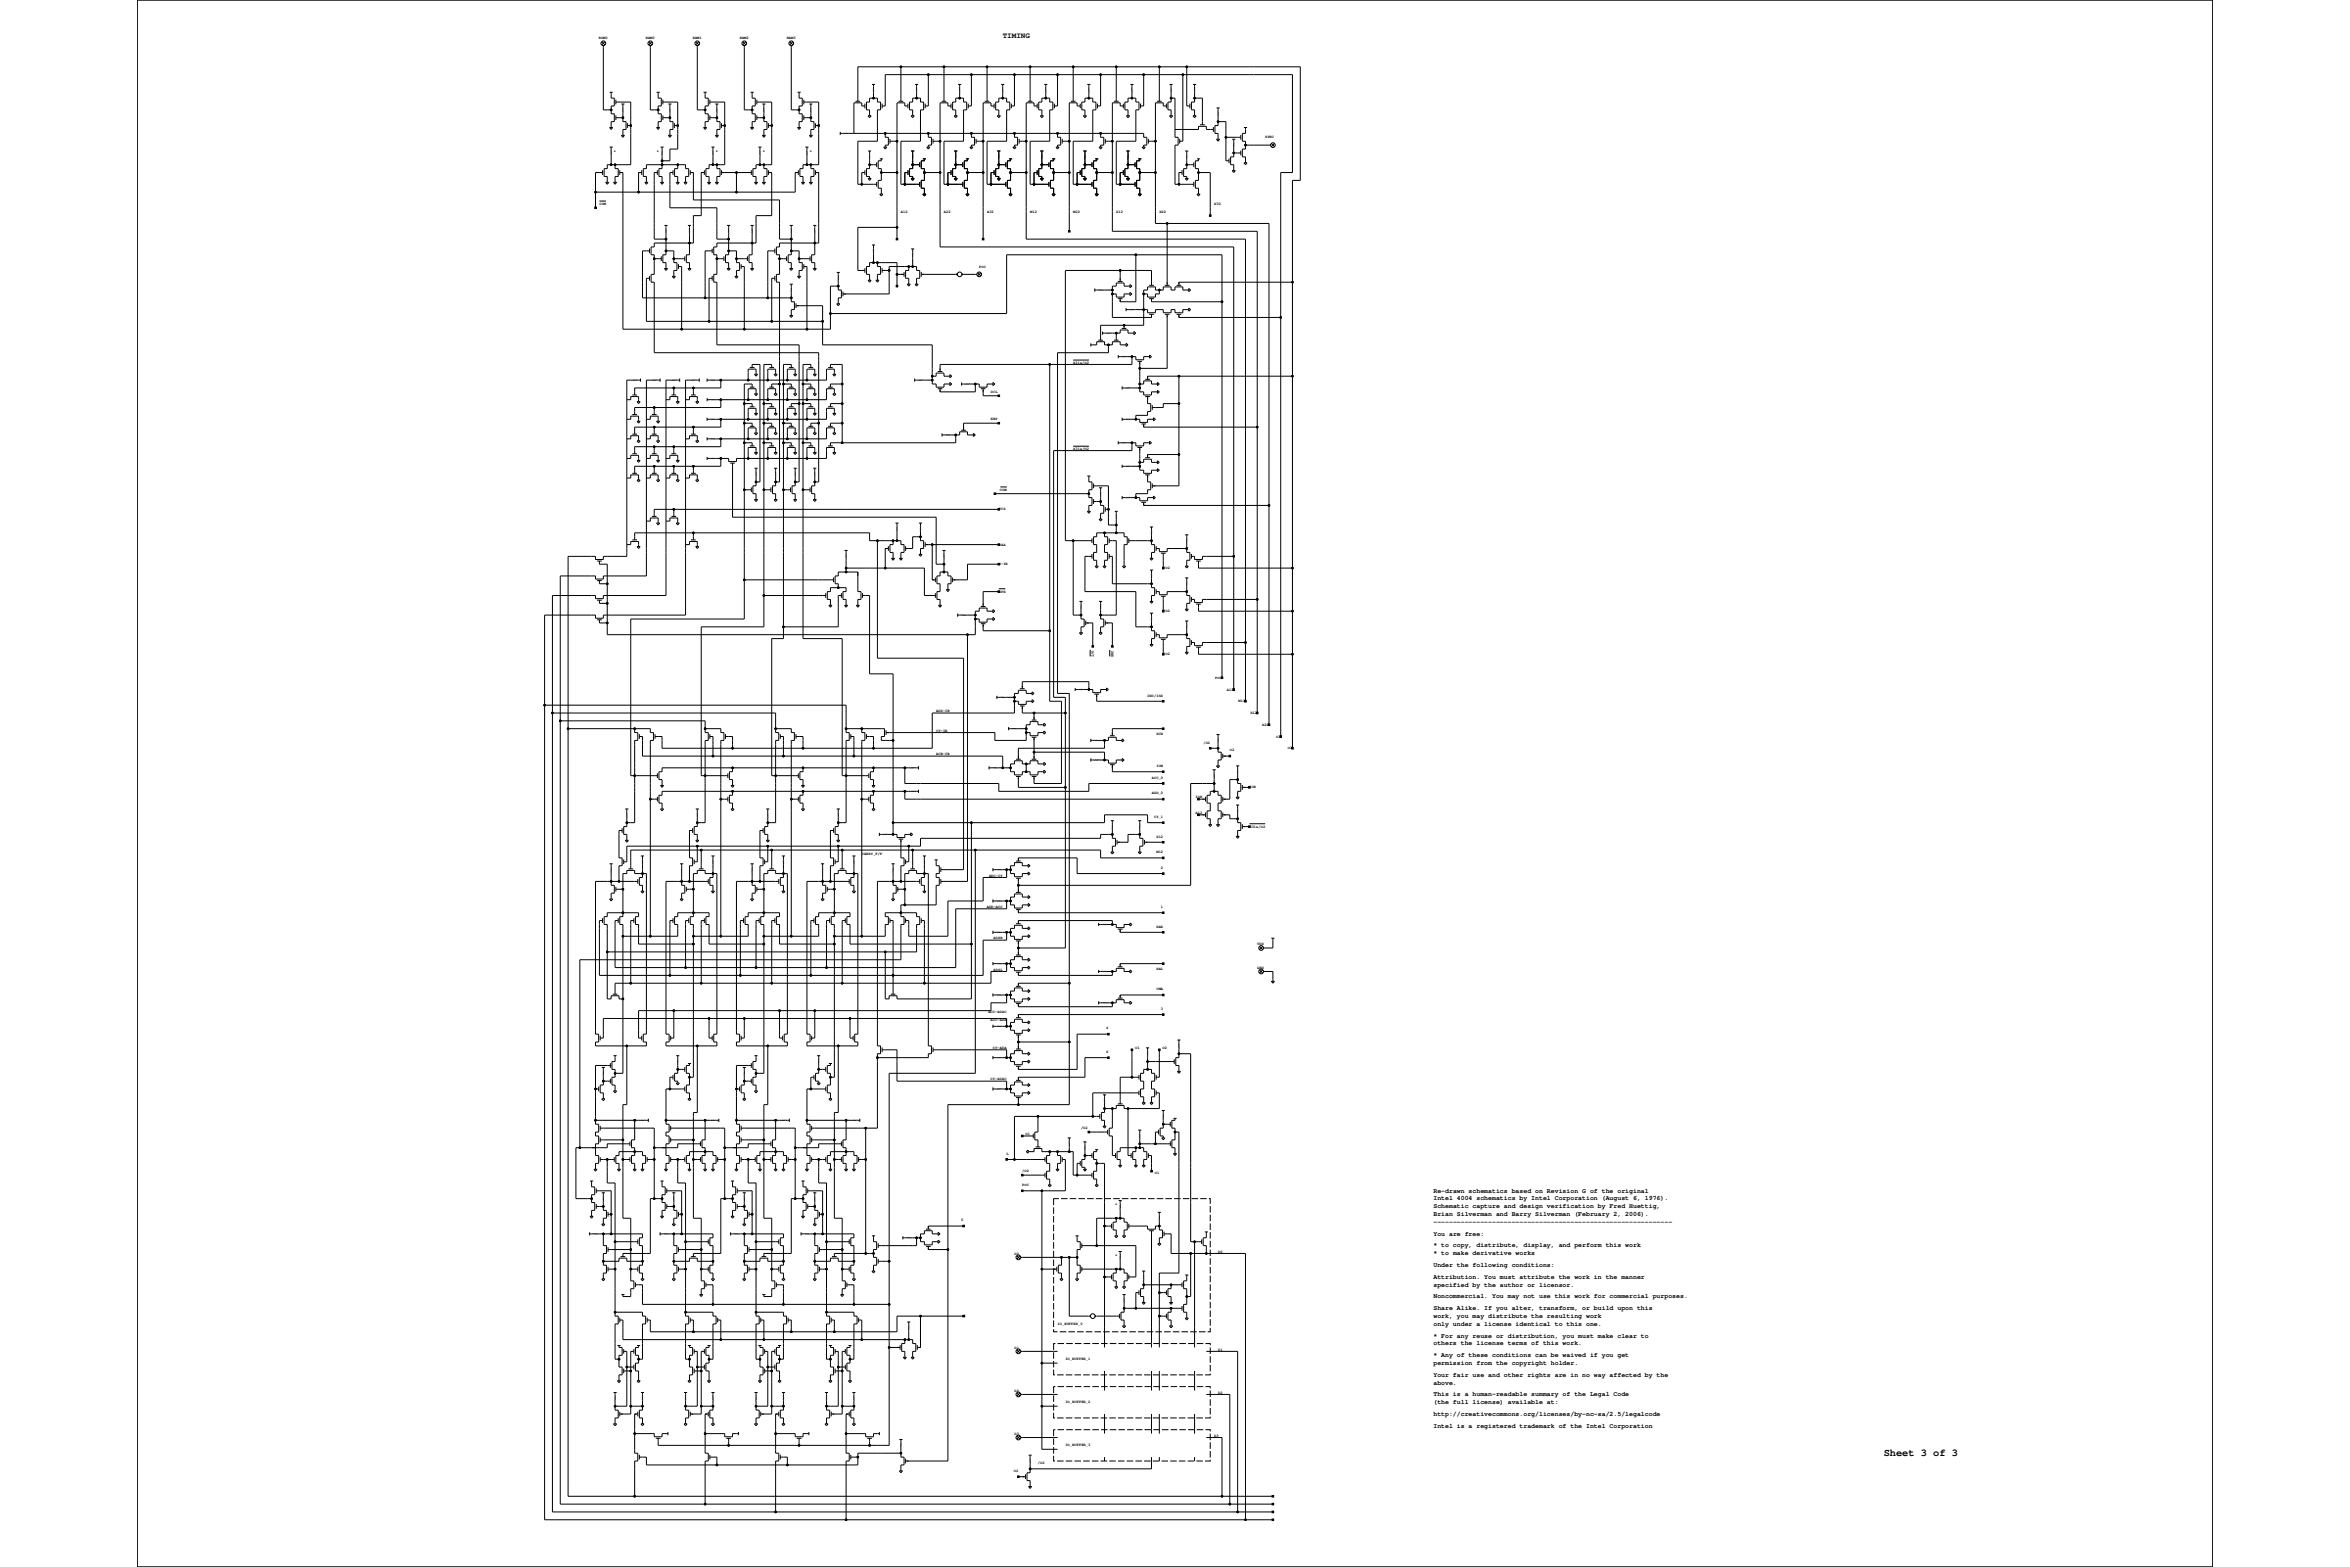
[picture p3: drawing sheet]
<svg xmlns="http://www.w3.org/2000/svg" width="914mm" height="610mm" viewBox="0 0 914 610" stroke-linecap="round" stroke-linejoin="round" font-family="sans-serif">
<defs><g id="words">
<text font-size="4" x="733" y="566.5">Sheet 3 of 3</text>
<text font-size="3" x="390.2" y="14.6">TIMING</text>
<g font-size="2.5">
<text x="557.8" y="464">Re-drawn schematics based on Revision G of the original</text>
<text x="557.8" y="467">Intel 4004 schematics by Intel Corporation (August 6, 1976).</text>
<text x="557.8" y="470.1">Schematic capture and design verification by Fred Huettig,</text>
<text x="557.8" y="473.1">Brian Silverman and Barry Silverman (February 2, 2006).</text>
<text x="557.8" y="476.2">-------------------------------------------------------------</text>
<text x="557.8" y="485.3">* to copy, distribute, display, and perform this work</text>
<text x="557.8" y="480.7">You are free:</text>
<text x="557.8" y="488.3">* to make derivative works</text>
<text x="557.8" y="497.5">Attribution. You must attribute the work in the manner</text>
<text x="557.8" y="492.9">Under the following conditions:</text>
<text x="557.8" y="500.5">specified by the author or licensor.</text>
<text x="557.8" y="505.1">Noncommercial. You may not use this work for commercial purposes.</text>
<text x="557.8" y="509.7">Share Alike. If you alter, transform, or build upon this</text>
<text x="557.8" y="512.7">work, you may distribute the resulting work</text>
<text x="557.8" y="515.8">only under a license identical to this one.</text>
<text x="557.8" y="520.3">* For any reuse or distribution, you must make clear to</text>
<text x="557.8" y="523.4">others the license terms of this work.</text>
<text x="557.8" y="528">* Any of these conditions can be waived if you get</text>
<text x="557.8" y="531">permission from the copyright holder.</text>
<text x="557.8" y="535.6">Your fair use and other rights are in no way affected by the</text>
<text x="557.8" y="538.6">above.</text>
<text x="557.8" y="543.2">This is a human-readable summary of the Legal Code</text>
<text x="557.8" y="546.2">(the full license) available at:</text>
<text x="557.8" y="550.8">http://creativecommons.org/licenses/by-nc-sa/2.5/legalcode</text>
<text x="557.8" y="555.4">Intel is a registered trademark of the Intel Corporation</text>
</g>
<g font-size="1.5">
<text x="233" y="15">ROM0</text>
<text x="251.3" y="15">RAM0</text>
<text x="269.5" y="15">RAM1</text>
<text x="287.8" y="15">RAM2</text>
<text x="306.1" y="15">RAM3</text>
<text x="492.2" y="53.8">SYNC</text>
<text x="233.2" y="79.7">COM</text>
<text x="350.6" y="82.8">A12</text>
<text x="367.3" y="82.8">A22</text>
<text x="384.1" y="82.8">A32</text>
<text x="400.8" y="82.8">M12</text>
<text x="417.6" y="82.8">M22</text>
<text x="434.3" y="82.8">X12</text>
<text x="451.1" y="82.8">X22</text>
<text x="472.4" y="79.7">X32</text>
<text x="381" y="104.1">POC</text>
<text x="417.6" y="141.5">X21&amp;/O2</text>
<text x="385.6" y="152.9">DCL</text>
<text x="385.6" y="163.5">KBP</text>
<text x="417.6" y="175">X31&amp;/O2</text>
<text x="389" y="190.9">COM</text>
<text x="388.6" y="198.6">TCS</text>
<text x="388.6" y="212.3">DAA</text>
<text x="388.6" y="219.9">O-IB</text>
<text x="452.6" y="221.4">/O2</text>
<text x="388.6" y="230.6">OPE</text>
<text x="452.6" y="238.2">/O2</text>
<text x="425.6" y="255.7" transform="rotate(-90 425.6 255.7)">I/O</text>
<text x="433.2" y="255.7" transform="rotate(-90 433.2 255.7)">SRC</text>
<text x="452.6" y="254.9">/O2</text>
<text x="472.8" y="264.1">POC</text>
<text x="477.4" y="268.7">A12</text>
<text x="446.4" y="271">INC/ISZ</text>
<text x="482" y="273.2">M12</text>
<text x="364.3" y="277.1">ADD-IB</text>
<text x="486.5" y="277.8">X12</text>
<text x="364.3" y="284.7">CY-IB</text>
<text x="450" y="286">XCH</text>
<text x="491.1" y="282.4">X22</text>
<text x="496.6" y="286.9">O1</text>
<text x="364.3" y="293.8">ACB-IB</text>
<text x="468.2" y="289.3">/O2</text>
<text x="478.5" y="292.3">O2</text>
<text x="501.1" y="291.5">O2</text>
<text x="450" y="298.4">IOW</text>
<text x="448.2" y="303">ACC_0</text>
<text x="448.2" y="309.1">ADD_0</text>
<text x="465.2" y="310.6">IOR</text>
<text x="486.1" y="306.7">IOR</text>
<text x="465.2" y="316.7">A12</text>
<text x="449.1" y="318.2">CY_1</text>
<text x="486.1" y="322">X31&amp;/O2</text>
<text x="450" y="325.8">X12</text>
<text x="335.3" y="332.6">CARRY_F/F</text>
<text x="450" y="331.9">M12</text>
<text x="384.8" y="341.1">ADC-CY</text>
<text x="451.7" y="338">2</text>
<text x="383.9" y="353.3">ADD-ACC</text>
<text x="451.7" y="353.3">1</text>
<text x="386.6" y="365.4">ADSR</text>
<text x="450" y="360.9">RAR</text>
<text x="489.2" y="367.7">VDD</text>
<text x="386.6" y="377.6">ADSL</text>
<text x="450" y="377.4">RAL</text>
<text x="489.2" y="376.8">GND</text>
<text x="450" y="385.2">CMA</text>
<text x="384.6" y="394.1">ACC-ADAC</text>
<text x="451.7" y="392.9">3</text>
<text x="385.5" y="397.2">ACC-ADA</text>
<text x="430.4" y="400.5">4</text>
<text x="386.4" y="408.1">CY-ADA</text>
<text x="430.4" y="409.6">6</text>
<text x="441.7" y="408.1">O1</text>
<text x="452.4" y="408.1">O2</text>
<text x="385.5" y="420.3">CY-ADAC</text>
<text x="399.1" y="441.6">O1</text>
<text x="420.6" y="439.3">/O2</text>
<text x="391.7" y="449.2">L</text>
<text x="397.8" y="456">/O2</text>
<text x="397.8" y="461.4">POC</text>
<text x="449.3" y="456.6">O1</text>
<text x="374" y="475.1">5</text>
<text x="394.7" y="488">D0</text>
<text x="474" y="487.3">D0</text>
<text x="374.9" y="512.4">6</text>
<text x="411.5" y="515.5">IO_BUFFER_0</text>
<text x="394.7" y="524.6">D1</text>
<text x="474" y="525.4">D1</text>
<text x="414.5" y="529.2">IO_BUFFER_1</text>
<text x="394.7" y="541.4">D2</text>
<text x="414.5" y="545.9">IO_BUFFER_2</text>
<text x="474" y="542.2">D2</text>
<text x="394.7" y="558.1">D3</text>
<text x="414.5" y="562.7">IO_BUFFER_3</text>
<text x="472.4" y="558.9">D3</text>
<text x="403.9" y="569.6">/O2</text>
<text x="394.5" y="572.6">O2</text>
</g>
<g font-size="1.1">
<text x="239" y="59">B</text>
<text x="255.8" y="59">B</text>
<text x="278.6" y="59">B</text>
<text x="296.9" y="59">B</text>
<text x="315.2" y="59">B</text>
<text x="434" y="468.8">B</text>
<text x="434" y="488.6">B</text>
</g>
<g font-size=".4">
<text x="237.7" y="388.4" transform="rotate(-90 237.7 388.4)">O</text>
<text x="241.1" y="388.4" transform="rotate(-90 241.1 388.4)">I</text>
<text x="345.9" y="388.4" transform="rotate(-90 345.9 388.4)">O</text>
<text x="349.3" y="388.4" transform="rotate(-90 349.3 388.4)">I</text>
</g>
</g></defs>
<g fill="none" stroke="#000" stroke-width=".39">
<path d="M53.5 .1h807.4v609.4h-807.4zM234.2 16.2l1.2 1.3M234.8 17.8v24.9h3M235.4 16.2l-1.2 1.3M252.4 16.2l1.3 1.3M253 17.8v24.9h3.1M253.7 16.2l-1.3 1.3M270.7 16.2l1.2 1.3M271.3 17.8v24.9h3.1M271.9 16.2l-1.2 1.3M289 16.2l1.2 1.3M289.6 17.8v24.9h3.1"/>
<path d="M290.2 16.2l-1.2 1.3M307.3 16.2l1.2 1.3M307.9 17.8v24.9h3M308.5 16.2l-1.2 1.3M237.2 35.9h1.2M237.8 35.9v2.3h1.2v3h-1.2v3.1h1.2v3h-1.2v2.3M239.6 39.7h5.8v24.4h-9.1v1.5h-1.2v3h1.2v2.3M239.6 38.8v1.8M255.5 35.9h1.2M256.1 35.9v2.3h1.2v3h-1.2v3.1h1.2v3h-1.2v2.3M257.9 39.7h5.8v18.3h-3v4.6h-3.1M257.9 38.8v1.8"/>
<path d="M273.8 35.9h1.2M274.4 35.9v2.3h1.2v3h-1.2v3.1h1.2v3h-1.2v2.3M276.2 39.7h5.8v24.4h-6.1v1.5h-1.2v3h1.2v2.3M276.2 38.8v1.8M292 35.9h1.3M292.7 35.9v2.3h1.2v3h-1.2v3.1h1.2v3h-1.2v2.3M294.5 39.7h5.8v24.4h-6.1v1.5h-1.2v3h1.2v2.3M294.5 38.8v1.8M310.3 35.9h1.2M310.9 35.9v2.3h1.3v3h-1.3v3.1h1.3v3h-1.3v2.3M312.8 39.7h5.8v24.4h-6.1v1.5h-1.3v3h1.3v2.3M312.8 38.8v1.8"/>
<path d="M332.9 39.4h1.8M333.8 39.4v-13.4h172.2v44.2h-3.1v220.9M339.3 32.8h1.2M339.9 32.8v5.4M349.6 39.4h1.9M350.6 26v13.4M356 32.8h1.3M356.6 32.8v5.4M361.2 29v12.2h-1.2M366.4 39.4h1.8M367.3 26v13.4M372.8 32.8h1.2"/>
<path d="M373.4 32.8v5.4M378 29v12.2h-1.2M383.2 39.4h1.8M384.1 26v13.4M389.6 32.8h1.2M390.2 32.8v5.4M394.7 29v12.2h-1.2M399.9 39.4h1.8M400.8 26v13.4M406.3 32.8h1.2M406.9 32.8v5.4M411.5 29v12.2h-1.2"/>
<path d="M416.7 39.4h1.8M417.6 26v13.4M423.1 32.8h1.2M423.7 32.8v5.4M428.3 29v12.2h-1.3M433.4 39.4h1.9M434.3 26v13.4M439.8 32.8h1.3M440.4 32.8v5.4M445 29v12.2h-1.2M450.2 39.4h1.8M451.1 26v13.4"/>
<path d="M455.1 32.8h1.2M455.7 32.8v6.9h-1.2v3h1.2v2.3M455.7 38.2h1.5v15.2h1.2v3.1h-1.2v15.2h7.3M460.2 29v25.9h-1.2M461.8 26v15.2h1.2M464.2 32.8h1.2M464.8 32.8v6.9h-1.2v3h1.2v2.3M464.8 38.2h3.1v10.3M237.2 49.6h1.2l-.6 .8zM237.2 57.2h1.2M237.8 57.2v6.9M239.6 45.8h2.8"/>
<path d="M239.6 44.9v1.8M241.8 52.7h1.2l-.6 .7zM241.8 40.5h1.2M242.4 40.5v6.8h1.2v3.1h-1.2v2.3M244.2 48.8h1.2M244.2 47.9v1.9M255.5 49.6h1.2l-.6 .8zM257 57.2h1.2M257.6 57.2v8.4h-1.2v3h1.2v2.3M257.9 45.8h2.8M257.9 44.9v1.8M260.1 52.7h1.2l-.6 .7z"/>
<path d="M260.1 40.5h1.2M260.7 40.5v6.8h1.2v3.1h-1.2v2.3M262.5 48.8h1.2M262.5 47.9v1.9M273.8 49.6h1.2l-.6 .8zM276.2 45.8h2.7M276.2 44.9v1.8M276.8 57.2h1.2M277.4 57.2v6.9M278.3 52.7h1.3l-.7 .7zM278.3 40.5h1.3M278.9 40.5v6.8h1.3v3.1h-1.3v2.3"/>
<path d="M280.8 48.8h1.2M280.8 47.9v1.9M292 49.6h1.3l-.6 .8zM294.5 45.8h2.7M294.5 44.9v1.8M295.1 57.2h1.2M295.7 57.2v6.9M296.6 52.7h1.2l-.6 .7zM296.6 40.5h1.2M297.2 40.5v6.8h1.2v3.1h-1.2v2.3M299.1 48.8h1.2M299.1 47.9v1.9"/>
<path d="M310.3 49.6h1.2l-.6 .8zM312.8 44.9v1.8M312.8 45.8h2.7M313.4 57.2h1.2M314 57.2v6.9M314.9 52.7h1.2l-.6 .7zM314.9 40.5h1.2M315.5 40.5v6.8h1.2v3.1h-1.2v2.3M317.3 47.9v1.9M317.3 48.8h1.3M326.9 51.9h118.1v1.5h1.2v3.1h-1.2v.7M326.9 51.3v1.2"/>
<path d="M336.5 41.2h-1.2v-1.2h-3v11.9M336.5 40.3v1.8M337.8 45h1.2l-.6 .8zM337.8 58.7h1.2M338.4 45v-2.3h-1.3v-3h1.3v-1.5h3v1.5h1.2v3h-1.2v12.2h-7.6v16.8h7.3M338.4 58.7v6.9h-1.3v3h1.3v.8M343.2 41.2h1.3v-12.2h158.4v38.1h-4.6v219.4M343.2 40.3v1.8M343.8 57.2h1.3l-.6 .8zM344.5 51.9v1.5h1.2v3.1h-1.2v.7M346.3 54v1.9M346.3 54.9h2.7"/>
<path d="M353.3 41.2h-1.2v-1.2h-3.1v53M353.3 40.3v1.8M354.5 45h1.2l-.6 .8zM354.5 58.7h1.2M355.1 45v-2.3h-1.2v-3h1.2v-1.5h3.1v1.5h1.2v3h-1.2v12.2h-7.6v16.8h7.3M355.1 58.7v6.9h-1.2v3h1.2v.8M360 40.3v1.8M360.6 57.2h1.2l-.6 .8zM361.2 51.9v1.5h1.2v3.1h-1.2v.7M363 54.9h2.8M363 54v1.9M370.1 41.2h-1.3v-1.2h-3v56.1h114.3v172.1"/>
<path d="M370.1 40.3v1.8M371.3 45h1.2l-.6 .8zM371.3 58.7h1.2M371.9 45v-2.3h-1.2v-3h1.2v-1.5h3v1.5h1.2v3h-1.2v12.2h-7.6v16.8h7.3M371.9 58.7v6.9h-1.2v3h1.2v.8M376.8 40.3v1.8M377.4 57.2h1.2l-.6 .8zM378 51.9v1.5h1.2v3.1h-1.2v.7M379.8 54.9h2.7M379.8 54v1.9M386.8 41.2h-1.2v-1.2h-3.1v53M386.8 40.3v1.8"/>
<path d="M388 45h1.2l-.6 .8zM388 58.7h1.2M388.6 45v-2.3h-1.2v-3h1.2v-1.5h3.1v1.5h1.2v3h-1.2v12.2h-7.6v16.8h7.3M388.6 58.7v6.9h-1.2v3h1.2v.8M393.5 40.3v1.8M394.1 57.2h1.2l-.6 .8zM394.7 51.9v1.5h1.3v3.1h-1.3v.7M396.6 54.9h2.7M396.6 54v1.9M403.6 41.2h-1.2v-1.2h-3.1v53h85.3v179.8M403.6 40.3v1.8M404.8 45h1.2l-.6 .8z"/>
<path d="M404.8 58.7h1.2M405.4 45v-2.3h-1.2v-3h1.2v-1.5h3v1.5h1.3v3h-1.3v12.2h-7.6v16.8h7.3M405.4 58.7v6.9h-1.2v3h1.2v.8M410.3 40.3v1.8M410.9 57.2h1.2l-.6 .8zM411.5 51.9v1.5h1.2v3.1h-1.2v.7M413.3 54v1.9M413.3 54.9h2.8M420.3 41.2h-1.2v-1.2h-3v50M420.3 40.3v1.8M421.5 45h1.3l-.6 .8zM421.5 58.7h1.3"/>
<path d="M422.2 45v-2.3h-1.3v-3h1.3v-1.5h3v1.5h1.2v3h-1.2v12.2h-7.6v16.8h7.3M422.2 58.7v6.9h-1.3v3h1.3v.8M427 40.3v1.8M427.6 57.2h1.3l-.6 .8zM428.3 51.9v1.5h1.2v3.1h-1.2v.7M430.1 54v1.9M430.1 54.9h2.7M437.1 41.2h-1.2v-1.2h-3.1v50h56.4v187.4M437.1 40.3v1.8M438.3 45h1.2l-.6 .8zM438.3 58.7h1.2M438.9 45v-2.3h-1.2v-3h1.2v-1.5h3.1v1.5h1.2v3h-1.2v12.2h-7.7v16.8h7.4"/>
<path d="M438.9 58.7v6.9h-1.2v3h1.2v.8M443.8 40.3v1.8M444.4 57.2h1.2l-.6 .8zM446.8 54v1.9M446.8 54.9h2.8M453.8 41.2h-1.2v-1.2h-3v46.9h44.2v195M453.8 40.3v1.8M455.1 45h1.2l-.6 .8zM457.2 50.4h9.1v-1.3h3.1v1.3h2.7M459 54v1.9M461.2 58.7h1.2M461.8 58.7v6.9h-1.2v3h1.2v.8"/>
<path d="M463 40.3v1.8M464.2 45h1.2l-.6 .8zM467 48.5h1.8M472.1 49.5v1.8M473.3 54.2h1.3l-.6 .7zM473.3 42h1.3M474 47.3h3v15.3h1.2M474 42v6.8h-1.3v3.1h1.3v2.3M477 53.4h5.8M479.4 54.2h1.3M480.1 54.2v6.8h-1.3v3.1h1.3v2.3M480.1 59.5h2.7"/>
<path d="M482.8 52.5v1.8M482.8 58.6v1.8M484 49.6h1.2M484.6 49.6v2.3h-1.2v3h1.2v3.1h-1.2v3h1.2v2.3M484.6 56.5h9.8M494.7 55.9l1.2 1.2M495.9 55.9l-1.2 1.2M233.2 78.2h2.6M234.5 67.1h-2.8v13.7M234.5 66.2v1.8M235.7 70.9h1.2l-.6 .8zM238.7 70.9h1.2l-.6 .8z"/>
<path d="M239.3 64.1v1.5h1.2v3h-1.2v2.3M241.2 67.1h1.2v61h80.7v-16.8h3.1M241.2 66.2v1.8M249.7 67.1h-1.2v7.6M249.7 66.2v1.8M250.9 70.9h1.2l-.6 .8zM251.5 70.9v-2.3h-1.2v-3h1.2v-1.5h15.3v1.5h1.2v3h-1.2v2.3M255.8 67.1h-1.2v25.9h4.5M255.8 66.2v1.8M257 70.9h1.2l-.6 .8zM261.9 67.1h-1.2v13.7h18.2v12.2h4.6M261.9 66.2v1.8"/>
<path d="M263.1 70.9h1.2l-.6 .8zM263.7 64.1v1.5h-1.2v3h1.2v2.3M266.1 70.9h1.3l-.6 .8zM268.6 66.2v1.8M268.6 67.1h1.2v10.7h33.5v15.2h4.6M274.1 67.1h-1.3v16.8h-3v10.6h-15.2v1.6h-1.3v3h1.3v7.6h-1.3v3.1h1.3v27.4h64v50.3h-1.6M274.1 66.2v1.8M275.3 70.9h1.2l-.6 .8zM278.3 70.9h1.3l-.7 .8zM278.9 64.1v1.5h1.3v3h-1.3v2.3M280.8 67.1h11.6M280.8 66.2v1.8"/>
<path d="M286.6 67.1v7.6M292.4 66.2v1.8M293.6 70.9h1.2l-.6 .8zM296.6 70.9h1.2l-.6 .8zM297.2 64.1v1.5h1.2v3h-1.2v2.3M299.1 67.1h1.2v16.8h-6.1v10.6h-15.3v1.6h-1.2v3h1.2v7.6h-1.2v3.1h1.2v24.4h32v53.3h-1.5M299.1 66.2v1.8M310.6 67.1h-1.2v7.6h-77.7M310.6 66.2v1.8M311.9 70.9h1.2l-.6 .8zM314.9 70.9h1.2l-.6 .8zM315.5 64.1v1.5h1.2v3h-1.2v2.3"/>
<path d="M317.3 67.1h1.3v27.4h-15.3v1.6h-1.2v3h1.2v7.6h-1.2v3.1h1.2v77.7h-1.5M317.3 66.2v1.8M336.5 67.1h-1.2v4.6M336.5 66.2v1.8M337.8 69.4h1.2l-.6 .8zM338.4 64.1h2.7M341.1 63.2v1.8M341.1 70.8v1.8M342.3 75.5h1.2l-.6 .8zM342.3 61.8h1.2M342.9 67.1h6.1M342.9 61.8v.8h-1.2v3h1.2v4.6h-1.2v3h1.2v2.3"/>
<path d="M353.3 67.1h-1.2v4.6M353.3 66.2v1.8M354.5 69.4h1.2l-.6 .8zM355.1 64.1h2.8M357.9 63.2v1.8M357.9 70.8v1.8M359.1 75.5h1.2l-.6 .8zM359.1 61.8h1.2M359.7 67.1h6.1M359.7 61.8v.8h-1.2v3h1.2v4.6h-1.2v3h1.2v2.3M370.1 67.1h-1.3v4.6M370.1 66.2v1.8"/>
<path d="M371.3 69.4h1.2l-.6 .8zM371.9 64.1h2.7M374.6 63.2v1.8M374.6 70.8v1.8M375.8 75.5h1.3l-.6 .8zM375.8 61.8h1.3M376.5 67.1h6M376.5 61.8v.8h-1.3v3h1.3v4.6h-1.3v3h1.3v2.3M386.8 67.1h-1.2v4.6M386.8 66.2v1.8M388 69.4h1.2l-.6 .8zM388.6 64.1h2.8"/>
<path d="M391.4 63.2v1.8M391.4 70.8v1.8M392.6 75.5h1.2l-.6 .8zM392.6 61.8h1.2M393.2 67.1h6.1M393.2 61.8v.8h-1.2v3h1.2v4.6h-1.2v3h1.2v2.3M403.6 67.1h-1.2v4.6M403.6 66.2v1.8M404.8 69.4h1.2l-.6 .8zM405.4 64.1h2.7M408.1 63.2v1.8M408.1 70.8v1.8"/>
<path d="M409.4 75.5h1.2l-.6 .8zM409.4 61.8h1.2M410 67.1h6.1M410 61.8v.8h-1.2v3h1.2v4.6h-1.2v3h1.2v2.3M420.3 67.1h-1.2v4.6M420.3 66.2v1.8M421.5 69.4h1.3l-.6 .8zM422.2 64.1h2.7M424.9 63.2v1.8M424.9 70.8v1.8M426.1 75.5h1.2l-.6 .8zM426.1 61.8h1.2"/>
<path d="M426.7 67.1h6.1M426.7 61.8v.8h-1.2v3h1.2v4.6h-1.2v3h1.2v2.3M437.1 67.1h-1.2v4.6M437.1 66.2v1.8M438.3 69.4h1.2l-.6 .8zM438.9 64.1h2.8M441.7 63.2v1.8M441.7 70.8v1.8M442.9 75.5h1.2l-.6 .8zM442.9 61.8h1.2M443.5 61.8v.8h-1.2v3h1.2v4.6h-1.2v3h1.2v2.3M443.5 67.1h6.1"/>
<path d="M459.9 67.1h-1.2v4.6M459.9 66.2v1.8M461.2 69.4h1.2l-.6 .8zM461.8 64.1h2.7M464.5 63.2v1.8M464.5 70.8v1.8M465.7 75.5h1.3l-.7 .8zM465.7 61.8h1.3M466.3 61.8v.8h-1.2v3h1.2v4.6h-1.2v3h1.2v2.3M466.3 67.1h4.6v16.8M478.2 61.6v1.9M479.4 66.4h1.3l-.6 .7z"/>
<path d="M484 63.3h1.2l-.6 .8zM231.4 80.5h.6v.6h-.6zM252.7 97.6h-2.7v18.3h57.9M252.7 96.7v1.8M257.3 99.7v1.9M258.5 87.7h1.2M259.1 87.7v11.4h-1.2v3.1h1.2v2.3M259.1 97.6h3.1v4.6h1.2v3h-1.2v2.3M266.5 99.7v1.9M267.7 87.7h1.2M268.3 87.7v11.4h-1.2v3.1h1.2v2.3M277.1 97.6h-2.7v18.3"/>
<path d="M277.1 96.7v1.8M281.7 99.7v1.9M282.9 87.7h1.2M283.5 97.6h3.1v4.6h1.2v3h-1.2v2.3M283.5 87.7v11.4h-1.2v3.1h1.2v2.3M290.8 99.7v1.9M292 87.7h1.3M292.7 87.7v11.4h-1.3v3.1h1.3v2.3M301.5 97.6h-2.8v18.3M301.5 96.7v1.8M306.1 99.7v1.9M307.3 87.7h1.2"/>
<path d="M307.9 87.7v11.4h-1.2v3.1h1.2v2.3M307.9 97.6h3v4.6h1.3v3h-1.3v2.3M315.2 99.7v1.9M316.4 87.7h1.2M317 87.7v11.4h-1.2v3.1h1.2v2.3M339.3 95.3h1.2M339.9 95.3v6.9M348.7 92.7h.6v.6h-.6zM349 88.5h-15.2v16.7h2.7M354.5 96.8h1.2M355.1 96.8v6.9M382.2 92.7h.7v.6h-.7z"/>
<path d="M415.8 89.7h.6v.6h-.6zM442 99.1v18.3h-6.1v-1.2M454.2 86.9v24.1M470.6 83.6h.6v.6h-.6zM252.7 108.3h-1.2v16.7h68.6M252.7 107.3v1.9M254.6 100.6h2.7M258.5 104.5h1.2l-.6 .7zM261.6 107.5h1.2l-.6 .8zM262.2 100.6h4.3M264 103.7h1.2v24.4M264 102.8v1.8"/>
<path d="M267.7 104.5h1.2l-.6 .7zM277.1 108.3h-1.2v16.7M277.1 107.3v1.9M278.9 100.6h2.8M282.9 104.5h1.2l-.6 .7zM286 107.5h1.2l-.6 .8zM286.6 100.6h4.2M288.4 103.7h1.2v24.4M288.4 102.8v1.8M292 104.5h1.3l-.6 .7zM301.5 108.3h-1.2v16.7M301.5 107.3v1.9"/>
<path d="M303.3 100.6h2.8M307.3 110.5h1.2M307.3 104.5h1.2l-.6 .7zM307.9 110.5v6.9h1.2v3h-1.2v2.3M309.7 118.9h10.4v15.3h42.6v15.2h1.6v1.2h3v-1.2h2.3M309.7 118v1.8M310.3 107.5h1.2l-.6 .8zM310.9 100.6h4.3M312.8 103.7h1.2v24.4M312.8 102.8v1.8M316.4 104.5h1.2l-.6 .7zM325.6 118.2h1.2l-.6 .7z"/>
<path d="M325.6 106h1.2M326.2 106v6.8h1.2v3.1h-1.2v2.3M328 113.4v1.9M336.5 104.3v1.8M337.8 109h1.2l-.6 .8zM338.4 109v-2.3h-1.3v-3h1.3v-1.5h10.6v9.1M340.8 109h1.2l-.6 .8zM341.4 102.2v1.5h1.2v3h-1.2v2.3M343.2 105.2h2.8M343.2 104.3v1.8M348.7 111h.6v.6h-.6zM349 106.7h2.8"/>
<path d="M351.8 105.8v1.9M353 110.5h1.2l-.6 .8zM353.6 103.7v1.5h-1.2v3.1h1.2v2.2M356 110.5h1.3l-.7 .8zM356.6 110.5v-2.2h1.3v-3.1h-1.3v-1.5h-10.6v10.7h-18M358.5 106.7h13.7M358.5 105.8v1.9M374.6 106.7h5.5M380.4 106.1l1.2 1.2M381.6 106.1l-1.2 1.2M426 112.8h6.8M426 112.2v1.2"/>
<path d="M432.8 114.4h1.5v1.2h3.1v-1.2h2.3M435 116.2h1.8M435 109.5h1.8M435.9 105.2v4.3M438.2 119.8v1.3M439.7 111.3h-2.3v-1.2h-3.1v1.2h-1.5v12.2h15.3v-1.2M439.7 110.7l.7 .6-.7 .6zM439.7 113.7l.7 .7-.7 .6zM447.1 116.2h1.9M447.1 111h1.9M448.1 111v-5.8h-33.6v105.1h10.4M448.1 116.2v1.2h27.4"/>
<path d="M451.1 112.8v1.6h-1.5v1.2h-3.1v-1.2h-1.5M453.2 111h1.9M457.8 111h1.8M462.5 112.8h-2.3v-1.2h-3v1.2h-1.5v-1.2h-3.1v1.2h-3v-1.2h-3.1v1.2h-1.5v13.7h-16.7v5.8M462.5 112.2l.8 .6-.8 .6zM462.5 119.8l.8 .6-.8 .7zM502.9 109.8h-44.2v1.2M307.3 122.7h1.2l-.6 .8zM323.1 122h68.6v-22.9h83.8v164.6M424.4 134.2h2.3v-1.3h3.1v1.3h3v-1.3h3.1v1.3h2.3M424.4 133.6v1.2M427.3 132.3h1.9"/>
<path d="M429 129.6h6.9v-1.2h3v1.2h2.3M429 129v1.2M431.3 134.2v3h-19.8v132.6h4.6v159.9h-47.3v138.7h-16.4M433.4 132.3h1.9M434.3 129.6v2.7M435.1 138.7h6.9v1.3h3v-1.3h2.3M435.1 138.1v1.2M436.5 127.8h1.8M437.4 126.5v1.3M438.2 120.4h8.3v1.3h3.1v-1.3h3v1.3h3.1v-1.3h1.5v1.3h3v-1.3h2.3M438.2 133.6l.7 .6-.7 .6zM440.4 138.7v3.1h-74.6v2.7"/>
<path d="M441.2 129l.8 .6-.8 .6zM447.1 122.3h1.9M447.3 138.1l.8 .6-.8 .6zM453.2 122.3h1.9M454.2 122.3v21h-10.7M457.8 122.3h1.8M458.7 122.3v1.2h39.6M243.9 155.5h1.5v-1.2h3.1v2M246 153.7h1.9M247.9 156.3h1.2l-.6 .7zM249.2 147.9h-5.3v68.5h-9.1v1.3h-3.1v-1.3h-10.7v365.7h274.3M249.2 147.3v1.2"/>
<path d="M254.6 158.5v2.8M256.9 147.9h-5.4v76.2h-16.7v1.2h-3.1v-1.2h-13.7v361h277.3M256.9 147.3v1.2M259.1 155.5h1.6v-1.2h3v2M261.3 153.7h1.8M262.2 150.9v2.8M263.1 156.3h1.2l-.6 .7zM264.5 147.9h-5.4v83.8h-24.3v1.2h-3.1v-1.2h-16.7v356.5h280.3M264.5 147.3v1.2M266.8 155.5h1.5v-1.2h3v2M268.9 153.7h1.8M269.8 150.9v2.8"/>
<path d="M270.7 156.3h1.2l-.6 .7zM272.1 147.9h-5.3v91.4h-32v1.2h-3.1v-1.2h-19.8v351.9h283.4M272.1 147.3v1.2M275.1 147.3v1.2M275.1 154.9v1.2M280.5 147.9v3h-33.6v2.8M280.5 155.5v3h-33.6v2.8M289.6 157h3.1v1.2M291.7 150.6h1.9M291.7 158.2h1.9M291.7 143h1.9M292.7 143v-1.2h3v45.7h-1.5"/>
<path d="M292.7 150.6v-1.2h-3.1v91.4h-44.2v61h10.4M293.6 153.2h1.2l-.6 .8zM293.6 145.6h1.2l-.6 .8zM294.2 145.6v-2h-3.1v4.3M294.2 153.2v-2h-3.1v4.3M297.2 157h3.1v1.2M299.4 150.6h1.8M299.4 158.2h1.8M299.4 143h1.8M300.3 143v-1.2h-3.1v102.1h-24.4v57.9h10.4M301.2 145.6h1.2l-.6 .8zM301.2 153.2h1.2l-.6 .8z"/>
<path d="M301.8 145.6v-2h-3.1v4.3M301.8 153.2v-2h-3.1v4.3M303.3 149.4h-3v1.2M304.8 149.4h3.1v1.2M307 150.6h1.8M307 158.2h1.8M307 143h1.8M307.9 143v-1.2h-3.1v106.6h-4.5v53.4h10.3M308.8 153.2h1.2l-.6 .8zM308.8 145.6h1.2l-.6 .8zM309.4 145.6v-2h-3v4.3M309.4 153.2v-2h-3v4.3"/>
<path d="M310.9 157h-3v1.2M312.5 149.4h3v1.2M312.5 157h3v1.2M314.6 150.6h1.8M314.6 158.2h1.8M314.6 143h1.8M315.5 143v-1.2h-3v106.6h15.2v53.4h10.4M316.4 145.6h1.2l-.6 .8zM316.4 153.2h1.2l-.6 .8zM317 145.6v-2h-3v4.3M317 153.2v-2h-3v4.3M322.2 150.6h1.8"/>
<path d="M322.2 158.2h1.8M322.2 143h1.8M323.1 143v-1.2h4.6v30.5M324 153.2h1.3l-.6 .8zM324 145.6h1.3l-.6 .8zM324.7 145.6v-2h-3.1v4.3h-46.5M324.7 153.2v-2h-3.1v4.3h-46.5M327.7 149.4h-4.6v1.2M327.7 157h-4.6v1.2M355.9 147.9h6.8M355.9 147.3v1.2M362.7 146.4h1.6v-1.3h3v1.3h2.3"/>
<path d="M364.9 151.2h1.8M364.9 144.5h1.8M369.6 145.7l.8 .7-.8 .6zM369.6 148.8l.8 .6-.8 .6zM374.2 149.4h6.8v1.2h3.1v-1.2h2.3M374.2 148.8v1.2M379.5 149.4v3h-13.7v-1.2M381.6 151.2h1.9M382.5 151.2v2.8h6.1M386.4 148.8l.7 .6-.7 .6zM388.3 153.7h.6v.6h-.6zM408.4 141.8v131h4.6v32h-10.6v-2.7"/>
<path d="M417.6 140.1h6.1M436.6 150.3v1.2M436.6 150.9h6.9M442.6 140.6h1.8M443.5 149.4h1.5v-1.2h3.1v1.2h2.2M443.5 140.6v11.8h1.5v1.3h3.1v-1.3h2.2M445.6 147.6h1.8M445.6 154.3h1.8M446.5 155.5h.1M446.5 154.3v2.7h1.3v3.1h-1.3v1.5h-4.5v1.5M448.4 157.6v1.9M450.3 148.8l.8 .6-.8 .6z"/>
<path d="M450.3 151.8l.8 .6-.8 .7zM458.7 157h-6.1v1.5h-4.2M458.7 146.4v42.6h-10.3M502.9 146.4h-56.4v1.2M243.9 163.1h1.5v-1.2h3.1v2M243.9 170.7h1.5v-1.2h3.1v2M243.9 178.3h1.5v-1.2h3.1v2M246 168.9h1.9M246 176.5h1.9M246 161.3h1.9M247.9 171.5h1.2l-.6 .8zM247.9 179.1h1.2l-.6 .8z"/>
<path d="M247.9 163.9h1.2l-.6 .7zM251.5 163.1h1.5v-1.2h3.1v2M251.5 170.7h1.5v-1.2h3.1v2M251.5 178.3h1.5v-1.2h3.1v2M253.7 168.9h1.8M253.7 176.5h1.8M253.7 161.3h1.8M254.6 166.2v2.7M254.6 173.8v2.7M255.5 171.5h1.2l-.6 .8zM255.5 179.1h1.2l-.6 .8zM255.5 163.9h1.2l-.6 .7z"/>
<path d="M259.1 178.3h1.6v-1.2h3v2M261.3 176.5h1.8M262.2 173.8v2.7M263.1 179.1h1.2l-.6 .8zM266.8 170.7h1.5v-1.2h3v2M268.9 168.9h1.8M269.8 166.2v2.7M270.7 171.5h1.2l-.6 .8zM275.1 162.5v1.2M275.1 170.1v1.2M275.1 177.7v1.3M280.5 163.1v3.1h-33.6v2.7"/>
<path d="M280.5 170.7v3.1h-33.6v2.7M280.5 178.3v3.1h-33.6v2.7M289.6 164.6h3.1v1.3M289.6 172.3h3.1v1.2M291.7 173.5h1.9M291.7 165.9h1.9M293.6 176.1h1.2l-.6 .7zM293.6 168.4h1.2l-.6 .8zM293.6 160.8h1.2l-.6 .8zM294.2 160.8v-2h-3.1v4.3M294.2 168.4v-1.9h-3.1v4.2M294.2 176.1v-2h-3.1v4.2"/>
<path d="M297.2 164.6h3.1v1.3M297.2 172.3h3.1v1.2M299.4 173.5h1.8M299.4 165.9h1.8M301.2 176.1h1.2l-.6 .7zM301.2 168.4h1.2l-.6 .8zM301.2 160.8h1.2l-.6 .8zM301.8 160.8v-2h-3.1v4.3M301.8 168.4v-1.9h-3.1v4.2M301.8 176.1v-2h-3.1v4.2M304.8 164.6h3.1v1.3M304.8 172.3h3.1v1.2"/>
<path d="M307 173.5h1.8M307 165.9h1.8M308.8 176.1h1.2l-.6 .7zM308.8 168.4h1.2l-.6 .8zM308.8 160.8h1.2l-.6 .8zM309.4 160.8v-2h-3v4.3M309.4 168.4v-1.9h-3v4.2M309.4 176.1v-2h-3v4.2M312.5 172.3h3v1.2M314.6 173.5h1.8M314.6 165.9h1.8M316.4 176.1h1.2l-.6 .7z"/>
<path d="M316.4 168.4h1.2l-.6 .8zM316.4 160.8h1.2l-.6 .8zM317 160.8v-2h-3v4.3M317 168.4v-1.9h-3v4.2M317 176.1v-2h-3v4.2M318.6 164.6h-3.1v1.3M322.2 173.5h1.8M322.2 165.9h1.8M324 176.1h1.3l-.6 .7zM324 168.4h1.3l-.6 .8zM324 160.8h1.3l-.6 .8zM324.7 160.8v-2h-3.1v4.3h-46.5"/>
<path d="M324.7 168.4v-1.9h-3.1v4.2h-46.5M324.7 176.1v-2h-3.1v4.2h-35v1.3h-3.1v-1.3h-8.4M327.7 164.6h-4.6v1.3M366.5 169.2h6.9v-1.2h3.1v1.2h2.2M366.5 168.6v1.2M371.9 169.2v3.1h-48.8v1.2M374 167.4h1.8M378.7 168.6l.8 .6-.8 .6zM388.3 164.3h.6v.6h-.6zM388.6 164.6h-13.7v2.8M417.6 173.6h6.1M435.1 172.3h6.9v1.2h3v-1.2h2.3"/>
<path d="M435.1 171.6v1.3M436.6 163.1h6.9v1.2h3v-1.2h2.3M436.6 162.5v1.2M440.4 172.3v3h-30.4v96h4.5v97.5h-18.2M442.6 174.1h1.8M443.5 179.9h1.5v-1.3h3.1v1.3h2.2M443.5 174.1v8.8h1.5v1.2h3.1v-1.2h2.2M444.1 164.9h1.8M445 164.9v1.3h44.2M445.6 178h1.8M447.3 171.6l.8 .7-.8 .6zM448.8 162.5l.8 .6-.8 .6z"/>
<path d="M450.3 179.3l.8 .6-.8 .6zM458.7 176.8h-12.2v1.2M243.9 186h1.5v-1.3h3.1v2M246 184.1h1.9M247.9 186.7h1.2l-.6 .8zM251.5 186h1.5v-1.3h3.1v2M253.7 184.1h1.8M254.6 181.4v2.7M255.5 186.7h1.2l-.6 .8zM259.1 186h1.6v-1.3h3v2M261.3 184.1h1.8M262.2 181.4v2.7"/>
<path d="M262.2 198.2v2.7M263.1 186.7h1.2l-.6 .8zM266.8 186h1.5v-1.3h3v2M268.9 184.1h1.8M269.8 181.4v2.7M270.7 186.7h1.2l-.6 .8zM284.1 180.2h1.9M285 180.2v21h79.3v18.3h3M289.6 190.5h2.8M292.4 189.6v1.8M293.6 194.3h1.2l-.6 .8zM293.6 182.2h1.2"/>
<path d="M294.2 182.2v6.8h-1.2v3.1h1.2v2.2M297.2 190.5h2.8M300 189.6v1.8M301.2 194.3h1.2l-.6 .8zM301.2 182.2h1.2M301.8 182.2v6.8h-1.2v3.1h1.2v2.2M304.8 190.5h2.8M307.6 189.6v1.8M308.8 194.3h1.2l-.6 .8zM308.8 182.2h1.2M309.4 182.2v6.8h-1.2v3.1h1.2v2.2M312.5 190.5h2.7"/>
<path d="M315.2 189.6v1.8M316.4 194.3h1.2l-.6 .8zM316.4 182.2h1.2M317 182.2v6.8h-1.2v3.1h1.2v2.2M386.8 191.8h.6v.6h-.6zM387.1 192.1h36.6M388.3 197.8h.6v.7h-.6zM388.6 198.2h-134v2.7M389.2 189.4h2.6M423.1 185.2h1.2M423.1 198.9h1.2l-.6 .8zM423.7 185.2v2.3h1.2v3h-1.2v3.1h1.2v3h-1.2v2.3"/>
<path d="M425.5 189h5.8v15.2h3M425.5 188.1v1.8M425.5 194.2v1.8M425.5 195.1h2.8M427.6 189.8h1.3M428.3 189.8v6.8h1.2v3.1h-1.2v2.3M430.1 197.2v1.9M430.1 198.2h1.2M433.7 198.9h1.3M434.3 198.9v8.4M436.6 193.6h6.9v1.2h3v-1.2h2.3M436.6 181.4h6.9"/>
<path d="M436.6 180.8v1.2M436.6 193v1.2M444.1 195.4h1.8M445 195.4v1.2h48.8M445.6 184.7h1.8M446.5 186h.1M446.5 184.7v2.8h1.3v3h-1.3v1.6h-4.5v1.5M448.4 188.1v1.8M448.8 193l.8 .6-.8 .6zM450.3 182.3l.8 .6-.8 .6zM232.3 218.3h1.9M233.2 218.3v1.2h3.1v27.4h143.2v-9.1h1.5v-1.3h3.1v1.3h2.3"/>
<path d="M243.9 211.9h1.5v-1.3h3.1v2M246 210h1.9M246.9 210v-2.7h91.5v3h12.2v1.6h1.2v3h-1.2v2.3M247.9 212.6h1.2l-.6 .8zM251.5 202.7h1.5v-1.2h3.1v2M253.7 200.9h1.8M255.5 203.5h1.2l-.6 .7zM259.1 202.7h1.6v-1.2h3v2M261.3 200.9h1.8M263.1 203.5h1.2l-.6 .7zM266.8 211.9h1.5v-1.3h3v2M268.9 210h1.8"/>
<path d="M269.8 207.3v2.7M270.7 212.6h1.2l-.6 .8zM328.6 214.1h1.2M329.2 214.1v8.4M341.4 210.3v45.7h33.5v82.3h-8.8M345.7 213.4h-1.2v7.6M345.7 212.5v1.8M346.9 217.2h1.2l-.6 .8zM347.5 210.3v1.6h-1.2v3h1.2v2.3M348.4 203.5h1.2M349 203.5v6.8M349.9 217.2h1.3l-.6 .8z"/>
<path d="M352.4 212.5v1.8M357.6 215.7h1.2l-.6 .7zM357.6 203.5h1.2M358.2 203.5v6.8h1.2v3.1h-1.2v2.3M358.2 208.8h-3.1v4.6h-2.7M360 211.9h28.6M360 210.9v1.9M362.7 211.9v13.7h1.3M366.7 214.1h1.2M367.3 214.1v8.4M388.3 211.6h.6v.6h-.6zM388.3 219.2h.6v.6h-.6z"/>
<path d="M388.6 219.5h-12.1v6.1h-5.8M417.6 210.3v29h3M424.9 216.4h-2.7v13.7h19.8v13.8h6.1M424.9 209.4v1.9M424.9 215.5v1.8M427.6 202h1.3l-.6 .7zM429.8 207.3v1.5h1.2v3.1h-1.2v3h1.2v3.1h-1.2v2.2M431.6 210.3h2.7v29h-6M431.6 216.4h1.2v10.7h15.3M431.6 209.4v1.9M431.6 215.5v1.8M439.2 210.3h8.9"/>
<path d="M439.2 209.4v1.9M447.4 217.2h1.3l-.6 .8zM447.4 205h1.3M448.1 205v6.9h1.2v3h-1.2v2.3M449.9 213.4h1.2v1.2h3.1v-1.2h7.6M449.9 212.5v1.8M451.7 215.2h1.8M452.6 215.2v5.8M461.2 208.1h1.2M461.8 208.1v6.8h1.2v3.1h-1.2v2.2M463.6 216.4h1.2v1.3h3.1v-1.3h12.2M463.6 215.5v1.8"/>
<path d="M465.4 218.3h1.9M466.3 218.3v2.7h36.6M232.3 233.5h1.9M232.3 225.9h1.9M233.2 225.9v1.2h3.1M233.2 233.5v1.2h3.1M289.6 225.6h34.7M297.2 231.7h24.1M321.3 230.8v1.8M322.5 235.5h1.2l-.6 .7zM323.1 235.5v-2.3h-1.2v-3.1h1.2v-1.5h6.1v1.5h-1.2v3.1h1.2v2.3M324.3 224.7v1.8"/>
<path d="M326.2 228.6v-1.5h-1.2v-3h1.2v-1.6h7.6v7.6h1.2v3.1h-1.2v2.3M327.4 231.7h-1.2v12.2h-21.4M327.4 230.8v1.8M328.6 235.5h1.2l-.6 .7zM329.2 221h30.5v10.7h4.3M333.2 235.5h1.2l-.6 .7zM335.6 231.7h2.8v30.4h9.1v62.5M335.6 230.8v1.8M364 224.7v1.8M364 230.8v1.8M365.2 235.5h1.2l-.6 .7zM368.2 229.4h1.2l-.6 .7z"/>
<path d="M368.8 229.4v-2.3h1.3v-3h-1.3v-1.6h-3v1.6h-1.2v3h1.2v3h-1.2v3.1h1.2v2.3M370.7 224.7v1.8M372.6 239.3h6.9M372.6 238.7v1.2M381.6 235.9h1.9M386.4 237.2l.7 .6-.7 .6zM388.3 229.8h.6v.7h-.6zM388.6 230.1h-6.1v5.8M388.6 229h2.6M420 234h1.2M420.6 234v6.8h1.3v3.1h-1.3v2.2M426.1 220.2h1.2l-.6 .8z"/>
<path d="M426.7 220.2v-2.2h-1.2v-3.1h1.2v-3h-1.2v-3.1h1.2v-1.5h10.7v1.5h1.2v3.1h-1.2v8.3M427.6 234h1.3M428.3 234v6.8h1.2v3.1h-1.2v2.2M429.2 220.2h1.2l-.6 .8zM436.8 220.2h1.2l-.6 .8zM447.4 238.5h1.3M447.4 234h1.3l-.6 .7zM447.4 221.8h1.3M448.1 221.8v6.8h1.2v3.1h-1.2v2.3M448.1 238.5v6.9h1.2v3h-1.2v2.3M449.9 230.1h1.2v1.3h3.1v-1.3h7.6M449.9 229.2v1.9"/>
<path d="M451.7 232h1.8M452.3 220.7h.6v.6h-.6zM452.3 237.5h.6v.6h-.6zM452.6 232v5.8M461.2 220.2h1.2l-.6 .8zM461.2 237h1.2l-.6 .8zM461.2 224.8h1.2M461.8 224.8v6.9h1.2v3h-1.2v2.3M463.6 233.2h1.2v1.2h3.1v-1.2h21.3M463.6 232.3v1.8M465.4 235h1.9M466.3 235v2.8h36.6"/>
<path d="M232.3 241.1h1.9M233.2 241.1v1.2h3.1M376.5 246.9v96h-10.4M379.5 240.8h1.5v1.2h3.1v-1.2h2.3M381.6 242.6h1.9M382.5 242.6v2.8h25.9M386.4 240.2l.7 .6-.7 .6zM420 246.1h1.2l-.6 .8zM422.5 242.3h2.7v9.2M422.5 241.4v1.8M424.2 252.8v2.6M424.9 251.2h.6v.6h-.6z"/>
<path d="M427.6 246.1h1.3l-.6 .8zM430.1 242.3h2.7v9.2M430.1 241.4v1.8M431.8 252.8v2.6M432.5 251.2h.6v.6h-.6zM447.4 250.7h1.3l-.6 .8zM449.9 246.9h1.2v1.2h3.1v-1.2h7.6M449.9 246v1.8M451.7 248.7h1.8M452.3 254.2h.6v.6h-.6zM452.6 248.7v5.8M461.2 253.8h1.2l-.6 .7z"/>
<path d="M461.2 241.6h1.2M461.8 241.6v6.8h1.2v3.1h-1.2v2.3M463.6 250h1.2v1.2h3.1v-1.2h16.7M463.6 249v1.9M465.4 251.8h1.9M466.3 251.8v2.7h36.6M211.9 274.3h117.3v10.7h1.2v3h-1.2v32h-3M215 277.4h86.8v7.6h1.2v3h-1.2v32h-3.1M387.9 271.3h6.8M387.9 270.7v1.2M394.7 272.8h1.6v1.2h3v-1.2h2.3M396.9 274.6h1.8"/>
<path d="M396.9 267.9h1.8M397.8 267.9v-2.7h25.9v3M397.8 274.6v2.8h16.7M401.6 269.8h-2.3v-1.3h-3v1.3h-1.6v7.6h-32v13.7h-105.1v-4.6h-2.7M401.6 269.1l.8 .7-.8 .6zM401.6 272.2l.8 .6-.8 .6zM402.4 277.4v2.7M418.3 268.2h6.9v1.3h3.1v-1.3h2.2M418.3 267.6v1.2M425.8 270.1h1.8M426.7 270.1v2.7h25.9M430.5 267.6l.8 .6-.8 .6z"/>
<path d="M452.3 272.5h.6v.6h-.6zM475.2 263.4h.6v.6h-.6zM479.7 267.9h.7v.6h-.7zM484.3 272.5h.6v.6h-.6zM488.9 277.1h.6v.6h-.6zM218 280.4h56.4v4.6h1.2v3h-1.2v32h-3.1M221 283.5h32v1.5h1.3v3h-1.3v76.2M246.9 283.5v1.5h1.3v3h-1.3v32h-3M248.8 286.5h1.2v7.6h140.2v4.6M248.8 285.6v1.8M254.9 285.6v1.8M274.4 283.5h6.1v1.5h1.2v3h-1.2v76.2"/>
<path d="M276.2 286.5h1.2v7.6M276.2 285.6v1.8M282.3 286.5h2.7v4.6M282.3 285.6v1.8M285 298.7v1.5h-1.2v3.1h1.2v2.3M301.8 283.5h6.1v1.5h1.2v3h-1.2v76.2M303.6 286.5h1.2v7.6M303.6 285.6v1.8M309.7 286.5h2.8v4.6M309.7 285.6v1.8M312.5 298.7v1.5h-1.3v3.1h1.3v2.3M329.2 283.5h15v3h-1.3v1.5h4.6"/>
<path d="M331 286.5h1.3v7.6M331 285.6v1.8M335.3 283.5v1.5h1.2v3h-1.2v76.2M337.1 286.5h2.8v4.6M337.1 285.6v1.8M339.9 298.7v1.5h-1.2v3.1h1.2v2.3M344.8 284.1v1.8M352.1 298.7v6.1h36.5v3h35.1v-3h28.9M357.4 298.7h-99.8v1.5h-1.2v3.1h1.2v2.3M357.4 298.1v1.2M384.8 298.7h8.4M384.8 298.1v1.2"/>
<path d="M392.4 283.5h6.9M392.4 282.9v1.2M395.3 295.4h1.9M399.3 297.2v3M399.3 285h1.5v1.2h3.1v-1.2h2.3M401.4 286.8h1.9M401.4 280.1h1.9M401.4 295.4h1.9M402.4 292.6h27.4v3.1M402.4 286.8v8.6M406.2 281.9h-2.3v-1.2h-3.1v1.2h-1.5v6.1h-12.2v-3h-42.3M406.2 297.2h-2.3v-1.2h-3.1v1.2h-3v-1.2h-3.1v1.2h-1.5v3h1.5v1.2h3.1v-1.2h3v1.2h3.1v-1.2h2.3"/>
<path d="M406.2 281.3l.7 .6-.7 .7zM406.2 284.4l.7 .6-.7 .6zM406.2 296.6l.7 .6-.7 .6zM406.2 299.6l.7 .6-.7 .6zM424.4 288h6.9v-1.2h3v1.2h2.3M424.4 295.7h6.9v1.2h3v-1.2h2.3M424.4 287.4v1.3M424.4 295v1.3M429.8 288v3.1h-33.5v4.3M431.9 286.2h1.8M431.9 297.5h1.8M432.8 297.5v2.7h19.8"/>
<path d="M436.6 287.4l.8 .6-.8 .7zM436.6 295l.8 .7-.8 .6zM452.3 283.2h.6v.6h-.6zM452.3 299.9h.6v.6h-.6zM452.6 283.5h-19.8v2.7M470.6 290.8h.6v.6h-.6zM470.9 291.1h3.1M471.8 299.5h1.2M472.4 299.5v8.3M473.3 297.9h1.3l-.6 .8zM473.3 285.8h1.3M474 285.8v6.8h1.2v3.1h-1.2v2.2"/>
<path d="M475.8 294.1h2.7M475.8 293.2v1.8M478.2 293.8h.6v.6h-.6zM481 297.9h1.2M481.6 297.9v6.9h1.2v3h-1.2v2.3M493.5 281.6h.6v.7h-.6zM498 286.2h.6v.6h-.6zM502.6 290.8h.6v.6h-.6zM243.3 314.7h1.2M243.9 314.7v6.9h-1.2v3h1.2v2.3M246.9 306.3h.1M253 306.3h.1"/>
<path d="M253 310.9h2.8M255.8 300.8v1.9M255.8 310v1.8M257 314.7h1.2l-.6 .8zM257 305.6h1.2l-.6 .7zM270.7 314.7h1.2M271.3 314.7v6.9h-1.2v3h1.2v2.3M274.4 306.3h.1M280.5 306.3h.1M280.5 310.9h2.7M283.2 300.8v1.9M283.2 310v1.8"/>
<path d="M284.4 314.7h1.2l-.6 .8zM284.4 305.6h1.2l-.6 .7zM285 307.8v1.6h-1.2v3h1.2v2.3M298.1 314.7h1.3M298.7 314.7v6.9h-1.2v3h1.2v2.3M301.8 306.3h.1M307.9 306.3h.1M307.9 310.9h2.7M310.6 300.8v1.9M310.6 310v1.8M311.9 314.7h1.2l-.6 .8zM311.9 305.6h1.2l-.6 .7z"/>
<path d="M312.5 307.8v1.6h-1.3v3h1.3v2.3M325.6 314.7h1.2M326.2 314.7v6.9h-1.2v3h1.2v2.3M329.2 306.3h.1M335.3 306.3h.1M335.3 310.9h2.8M338.1 300.8v1.9M338.1 310v1.8M339.3 314.7h1.2l-.6 .8zM339.3 305.6h1.2l-.6 .7zM339.9 307.8v1.6h-1.2v3h1.2v2.3M347.5 306.3h.1"/>
<path d="M352.1 307.8v3.1h100.5M357.4 307.8h-99.8v1.6h-1.2v3h1.2v2.3M357.4 307.2v1.3M395.3 302.1h1.9M396.3 302.1v4.2h18.2M401.4 302.1h1.9M432.2 319.3h1.2M432.8 319.3v6.8h1.2v3.1h-1.2v2.3M442.9 319.3h1.2M443.5 319.3v6.8h1.2v3.1h-1.2v2.3M452.3 310.6h.6v.6h-.6zM452.3 304.5h.6v.6h-.6z"/>
<path d="M452.3 319.7h.6v.6h-.6zM466 310.6h.6v.6h-.6zM466 316.7h.6v.6h-.6zM466.3 310.9h2.8M466.3 317h2.8M469.1 310v1.8M469.1 316.1v1.8M472.4 304.8h-9.1v39.6h-67M475.8 317h2.7v1.5h3.1M475.8 310v1.8M475.8 316.1v1.8M481 310.1h1.2l-.6 .8z"/>
<path d="M481 313.2h1.2M481.6 303.3h-3.1v7.6h-2.7M481.6 313.2v6.8h1.2v3.1h-1.2v2.3M483.4 306.3h2.7M483.4 305.4v1.8M485.8 306h.7v.6h-.7zM237.2 336h1.2M237.8 336v8.4h1.2v3.1h-1.2v2.2M242.1 323.1h-1.2v10.6h1.2v3.1h-1.2v6.1M242.1 322.2v1.8M242.7 334.4v1.8M243.3 326.9h1.2l-.6 .8z"/>
<path d="M244.5 338h1.8M249.4 333h1.2M250 333v8.4h-1.2v3h1.2v2.3M264.6 336h1.2M265.2 336v8.4h1.3v3.1h-1.3v2.2M269.5 323.1h-1.2v10.6h1.2v3.1h-1.2v6.1M269.5 322.2v1.8M270.1 334.4v1.8M270.7 326.9h1.2l-.6 .8zM271.3 329.2v6.1h-1.2M271.9 338h1.9M272.8 330.7v7.3"/>
<path d="M276.8 333h1.2M277.4 333v8.4h-1.2v3h1.2v2.3M292 336h1.3M292.7 336v8.4h1.2v3.1h-1.2v2.2M296.9 323.1h-1.2v10.6h1.2v3.1h-1.2v6.1M296.9 322.2v1.8M297.5 334.4v1.8M298.1 326.9h1.3l-.7 .8zM298.7 329.2v6.1h-1.2M299.4 338h1.8M300.3 330.7v7.3M304.2 333h1.3"/>
<path d="M304.8 333v8.4h-1.2v3h1.2v2.3M319.5 336h1.2M320.1 336v8.4h1.2v3.1h-1.2v2.2M324.3 323.1h-1.2v10.6h1.2v3.1h-1.2v6.1M324.3 322.2v1.8M325 334.4v1.8M325.6 326.9h1.2l-.6 .8zM326.2 329.2v6.1h-1.2M326.8 338h1.8M327.7 330.7v7.3M331.7 333h1.2M332.3 333v8.4h-1.3v3h1.3v2.3"/>
<path d="M342.2 324.6h6.8v1.2h3.1v-1.2h2.3M342.2 324v1.2M346.9 336h1.2M347.5 336v8.4h1.2v3.1h-1.2v2.2M347.5 320h82.3v-3h16.7v3h6.1M349.6 326.4h1.9M350.6 326.4v7.3h1.2v3.1h-1.2v6.1M352.4 334.4v1.8M353.6 329.2v6.1h-1.2M354.2 338h1.8M354.4 324l.7 .6-.7 .6zM355.1 330.7v7.3"/>
<path d="M359.1 333h1.2M359.7 333v8.4h-1.2v3h1.2v2.3M363.7 334.5h1.2M364.3 334.5v2.3h1.2v3h-1.2v1.6h1.2v3h-1.2v7.6h-13.7v4.6h1.2v3h-1.2v13.8h-125v73.1M366.1 337.4v1.8M378 320v68.6h-29v-1.2h-3v1.2h-1.5v-18.3M379.5 330.7v86.8h-33.5v144.8h-89.9v-2.8M386.4 338.3h6.8M386.4 337.7v1.2M391.7 338.3v3.1h-9.2v9.1h-13.7v13.7h-15.2v-6.1h-1.2M395.3 335h1.9M396.3 335v-1.3h22.8v6.1h33.5"/>
<path d="M400.1 336.8h-2.3v-1.2h-3.1v1.2h-1.5v3h1.5v1.3h3.1v-1.3h2.3M400.1 336.2l.7 .6-.7 .6zM400.1 339.2l.7 .6-.7 .7zM432.2 331.5h1.2l-.6 .7zM432.8 324.6h-4.5v1.5h-70.1v3.1h-114.3v6.1h-1.2M434.7 326.7v1.9M442.9 331.5h1.2l-.6 .7zM443.5 324.6h-4.6v3.1h-4.2M445.3 327.7h7.3M445.3 326.7v1.9M452.3 327.3h.6v.7h-.6zM452.3 339.5h.6v.6h-.6z"/>
<path d="M452.3 333.4h.6v.7h-.6zM452.6 333.7h-24.3v-3h-182.9v7.3M470.3 320.8h1.2l-.6 .8zM470.9 320.8v-2.3h-1.2v-3h1.2v-3.1h-1.2v-3h1.2v-1.6h3.1v1.6h1.2v3h-1.2v3.1h1.2v3h-1.2v2.3M473.3 320.8h1.3l-.6 .8zM481 325.4h1.2l-.6 .7zM483.4 321.6h2.7M483.4 320.6v1.9M485.8 321.3h.7v.6h-.7zM486.1 320.5h6.2M234.5 358.1h-1.3v21.4h149.3v-13.8h9.2v-3M234.5 357.2v1.8"/>
<path d="M237.2 349.7h1.2l-.6 .8zM239.6 345v1.9M239.6 345.9h2.8M240.5 357.2v1.8M246.6 358.1h-1.2v24.4M246.6 357.2v1.8M248.2 342.9h-16.5v59.4h1.2v3.1h-1.2v1.5h19.8v-1.5h-1.2v-3.1h1.2v-62.5h-4.6v-1.2h-3v1.2h-1.5v16.8h-1.2v3h1.2v57.9h-3.1M248.2 342v1.8M249.4 346.7h1.2l-.6 .8zM261.9 358.1h-1.2v21.4M261.9 357.2v1.8M264.6 349.7h1.2l-.6 .8z"/>
<path d="M267.1 345v1.9M267.1 345.9h2.7M268 358.1h-1.2v18.3M268 357.2v1.8M274.1 358.1h-1.3v24.4M274.1 357.2v1.8M275.6 342.9h-16.5v59.4h1.3v3.1h-1.3v1.5h19.8v-1.5h-1.2v-3.1h1.2v-62.5h-4.5v-1.2h-3.1v1.2h-1.5v16.8h-1.2v3h1.2v59.5h-1.5M275.6 342v1.8M276.8 346.7h1.2l-.6 .8zM289.3 358.1h-1.2v21.4M289.3 357.2v1.8M292 349.7h1.3l-.6 .8z"/>
<path d="M294.5 345v1.9M294.5 345.9h2.7M295.4 358.1h-1.2v18.3M295.4 357.2v1.8M301.5 358.1h-1.2v24.4M301.5 357.2v1.8M303 342.9h-16.4v59.4h1.2v3.1h-1.2v1.5h19.8v-1.5h-1.3v-3.1h1.3v-62.5h-4.6v-1.2h-3.1v1.2h-1.5v16.8h-1.2v3h1.2v57.9h-3M303 342v1.8M304.2 346.7h1.3l-.7 .8zM316.7 358.1h-1.2v21.4M316.7 357.2v1.8M319.5 349.7h1.2l-.6 .8z"/>
<path d="M321.9 345v1.9M321.9 345.9h2.8M322.8 358.1h-1.2v18.3M322.8 357.2v1.8M328.9 358.1h-1.2v24.4M328.9 357.2v1.8M330.4 342.9h-16.4v59.4h1.2v3.1h-1.2v1.5h19.8v-1.5h-1.2v-3.1h1.2v-62.5h-4.6v-1.2h-3v1.2h-1.5v16.8h-1.3v3h1.3v59.5h-1.6M330.4 342v1.8M331.7 346.7h1.2l-.6 .8zM346.3 358.1h1.2v28.7M346.3 357.2v1.8M346.9 349.7h1.2l-.6 .8z"/>
<path d="M349.3 345.9h2.8M349.3 345v1.9M352.1 352v-12.2h1.5v-1.2h3v1.2h4.6v67.1h1.2v3h-1.2v1.5h-19.8M352.4 357.2v1.8M357.9 342.9h-16.5v64h1.2v3h-1.2v29h-25.6M357.9 342v1.8M358.5 358.1h1.2v24.4M358.5 357.2v1.8M359.1 346.7h1.2l-.6 .8zM366.1 342v1.8M386.4 349.9v1.2M386.4 350.5h6.8"/>
<path d="M391.7 350.5v3.1h-19.8v22.8h-132.6v-18.3h1.2M395.3 341.7h1.9M395.3 353.9h1.9M395.3 347.2h1.9M395.3 359.3h1.9M396.3 359.3v-1.2h36.5v1.5M396.3 353.9v1.2h56.3M396.3 341.7v5.5M400.1 349h-2.3v-1.2h-3.1v1.2h-1.5v3h1.5v1.2h3.1v-1.2h2.3M400.1 348.4l.7 .6-.7 .6zM400.1 351.4l.7 .6-.7 .6zM427.5 359.6h6.8v1.3h3.1v-1.3h2.3"/>
<path d="M427.5 359v1.3M439.7 359l.7 .6-.7 .7zM452.3 354.8h.6v.6h-.6zM242.4 364.2h21.3v-4.6h-1.2v-3h1.2v-1.5h12.2v1.5h-1.2v3h1.2v7.7h21.3M269.8 367.3h-21.3v-7.7h-1.2v-3h1.2v-1.5h-12.2v1.5h-1.2v3h1.2v29h1.5v-1.2h3.1v1.2h1.5M269.8 364.2h21.3v-4.6h-1.2v-3h1.2v-1.5h12.2v1.5h-1.2v3h1.2v7.7h21.4M297.2 364.2h21.4v-4.6h-1.3v-3h1.3v-1.5h12.1v1.5h-1.2v3h1.2v7.7h47.3M324.7 364.2h19.8v-4.6h1.2v-3h-1.2v-1.5h12.1v1.5h1.3v3h-1.3v10.7h-120.3M386.4 362.1v1.2M386.4 374.3v1.2M386.4 362.7h6.8M386.4 374.9h6.8"/>
<path d="M391.7 374.9v3h-6.1v4.6h-146.3v4.3M395.3 366h1.9M395.3 378.2h1.9M395.3 371.5h1.9M396.3 366v5.5M400.1 361.2h-2.3v-1.2h-3.1v1.2h-1.5v3h1.5v1.2h3.1v-1.2h2.3M400.1 373.4h-2.3v-1.3h-3.1v1.3h-1.5v3h1.5v1.2h3.1v-1.2h2.3M400.1 360.6l.7 .6-.7 .6zM400.1 363.6l.7 .6-.7 .6zM400.1 372.8l.7 .6-.7 .6zM400.1 375.8l.7 .6-.7 .6zM427.5 377.9h6.8v-1.2h3.1v1.2h2.3"/>
<path d="M427.5 377.3v1.2M432.8 377.9v1.6h-36.5v-1.3M435 361.5h1.8M435 376.1h1.8M435.9 361.5v1.2h16.7M439.7 377.3l.7 .6-.7 .6zM452.3 374.6h.6v.6h-.6zM452.3 362.4h.6v.6h-.6zM452.6 374.9h-16.7v1.2M490.1 377.3l1.2 1.2M490.1 368.2l1.2 1.2M491.3 377.3l-1.2 1.2"/>
<path d="M491.3 368.2l-1.2 1.2M491.6 377.9h3.7v3.8M494.7 365h1.2M495.3 365v3.8h-3.7M238.4 386.8h1.8M262.2 393.2v10.6h-1.2M275.9 396.2v7.6h1.2M289.6 396.2v7.6h-1.2M303.3 393.2v10.6h1.2M317 393.2v10.6h-1.2M330.7 396.2v7.6h1.3M346.6 386.8h1.8"/>
<path d="M386.4 387.1h6.8M386.4 386.5v1.2M386.4 398.7v1.2M386.4 399.3h6.8M391.7 387.1v3h-6.1v3.1h-137.1v10.6h1.2M391.7 399.3v-3.1h-156.9v7.6h-1.3M395.3 395.9h1.9M395.3 390.4h1.9M395.3 383.7h1.9M400.1 385.5h-2.3v-1.2h-3.1v1.2h-1.5v3.1h1.5v1.2h3.1v-1.2h2.3M400.1 397.7h-2.3v-1.2h-3.1v1.2h-1.5v3.1h1.5v1.2h3.1v-1.2h2.3M400.1 384.9l.7 .6-.7 .7z"/>
<path d="M400.1 388l.7 .6-.7 .6zM400.1 397.1l.7 .6-.7 .6zM416.1 382.5h-19.8v1.2M427.5 390.1h6.8v-1.2h3.1v1.2h2.3M427.5 389.5v1.2M432.8 390.1v1.5h-36.5v-1.2M435 388.3h1.8M439.7 389.5l.7 .6-.7 .6zM452.3 394.4h.6v.6h-.6zM452.3 386.8h.6v.6h-.6zM452.6 394.7h-56.3v1.2M452.6 387.1h-16.7v1.2"/>
<path d="M494.7 381.7h1.2l-.6 .8zM233.5 402.9v1.8M234.2 415.3h1.2M234.8 415.3v6.8h-1.3v3.1h1.3v2.2M237.5 414.5h-5.8v22.8h1.2v3.1h-1.2v1.5h1.2v3.1h-1.2v4.5h1.2v3.1h-1.2v2.3M237.5 413.6v1.8M237.5 419.7v1.8M238.7 410.7h1.2M239.3 410.7v2.3h-1.2v3h1.2v3.1h-1.2v3h1.2v2.3M243.9 406.9v22.8h-1.5v44.2h3v24.4h1.2v3h-1.2v3.1h-3v-.8M249.7 402.9v1.8M261 402.9v1.8"/>
<path d="M261.9 419.1h-1.2v4.5M261.9 418.2v1.8M263.1 410.7h1.2M263.7 410.7v6.8h-1.2v3.1h1.2v.8M263.7 416h2.8M266.5 415.1v1.8M267.7 413.7h1.2M268.3 413.7v.8h-1.2v3h1.2v4.6h-1.2v3.1h1.2v2.2M271.3 406.9v25.9h-1.5v41.1h3v24.4h1.3v3h-1.3v2.3M277.1 402.9v1.8M288.4 402.9v1.8M289 415.3h1.2"/>
<path d="M289.6 415.3v6.8h-1.2v3.1h1.2v2.2M292.4 414.5h-5.8v22.8h1.2v3.1h-1.2v1.5h1.2v3.1h-1.2v4.5h1.2v3.1h-1.2v2.3M292.4 413.6v1.8M292.4 419.7v1.8M293.6 410.7h1.2M294.2 410.7v2.3h-1.2v3h1.2v3.1h-1.2v3h1.2v2.3M298.7 406.9v22.8h-1.5v44.2h3.1v24.4h1.2v3h-1.2v3.1h-3.1v-.8M304.5 402.9v1.8M315.8 402.9v1.8M316.7 419.1h-1.2v4.5M316.7 418.2v1.8M317.9 410.7h1.3"/>
<path d="M318.6 410.7v6.8h-1.3v3.1h1.3v.8M318.6 416h2.7M321.3 415.1v1.8M322.5 413.7h1.2M323.1 413.7v.8h-1.2v3h1.2v4.6h-1.2v3.1h1.2v2.2M326.2 406.9v25.9h-1.5v41.1h3v24.4h1.2v3h-1.2v2.3M332 402.9v1.8M343.2 408.4h5.8v12.2h42.7v3M343.2 407.5v1.8M363 408.4h28.7v3M363 407.5v1.8M386.4 410.8v1.3"/>
<path d="M386.4 411.4h6.8M395.3 402.6h1.9M395.3 408.1h1.9M395.3 414.8h1.9M396.3 402.6v5.5M396.3 405.4h19.8M400.1 409.9h-2.3v-1.2h-3.1v1.2h-1.5v3.1h1.5v1.2h3.1v-1.2h2.3M400.1 400.2l.7 .6-.7 .6zM400.1 409.3l.7 .6-.7 .6zM400.1 412.4l.7 .6-.7 .6zM431 411.1h.6v.7h-.6zM431 402h.6v.6h-.6z"/>
<path d="M431.3 402.3h-12.2v13.7h-22.8v-1.2M431.3 411.4h-9.1v7.7h-25.9v1.2M440.1 408.1h.6v.6h-.6zM440.4 408.4v10.7M443.2 419.1h-7.3v10.3M443.2 418.2v1.8M445.9 407.6h1.2M446.5 407.6v8.4M446.5 413h10.4M449.9 418.2v1.8M450.8 408.1h.6v.6h-.6zM451.1 408.4v10.7h-1.2"/>
<path d="M456.9 412.1v1.8M458.1 416.8h1.2l-.6 .7zM458.1 404.6h1.2M458.7 404.6v6.8h-1.2v3.1h1.2v2.3M458.7 409.9h4.6v73.2h4.3M231.7 423.6h1.2M231.7 435.8h20.6M232.9 422.7v1.9M233.5 438.9h21.1v27.4M233.5 438v1.8M234.2 427.4h1.2l-.6 .8zM234.8 420.6h2.7"/>
<path d="M238.7 424.4h1.2l-.6 .8zM246.9 435.8v7.6h-1.2v3.1h1.2v3h-1.2v3.1h1.2v2.3M252.3 435.2v1.2M259.1 435.8h20.6M261 438.9h21v27.4M261 438v1.8M263.1 421.4h1.2l-.6 .7zM266.5 423.6h-7.4v13.7h1.3v3.1h-1.3v1.5h1.3v3.1h-1.3v4.5h1.3v3.1h-1.3v2.3M266.5 422.7v1.9M267.7 427.4h1.2l-.6 .8zM274.4 435.8v7.6h-1.2v3.1h1.2v3h-1.2v3.1h1.2v2.3M279.7 435.2v1.2"/>
<path d="M286.6 423.6h1.2M286.6 435.8h20.5M287.8 422.7v1.9M288.4 438.9h21v27.4M288.4 438v1.8M289 427.4h1.2l-.6 .8zM289.6 420.6h2.8M293.6 424.4h1.2l-.6 .8zM301.8 435.8v7.6h-1.2v3.1h1.2v3h-1.2v3.1h1.2v2.3M307.1 435.2v1.2M314 435.8h20.6M315.8 438v1.8"/>
<path d="M317.9 421.4h1.3l-.6 .7zM321.3 423.6h-7.3v13.7h1.2v3.1h-1.2v1.5h1.2v3.1h-1.2v4.5h1.2v3.1h-1.2v2.3M321.3 422.7v1.9M322.5 427.4h1.2l-.6 .8zM329.2 435.8v7.6h-1.2v3.1h1.2v3h-1.2v3.1h1.2v2.3M334.6 435.2v1.2M336.8 438.9v48.7M386.4 423v1.2M386.4 423.6h6.8M395.3 420.3h1.9M395.3 427h1.9M396.3 427v2.7"/>
<path d="M400.1 422.1h-2.3v-1.2h-3.1v1.2h-1.5v3.1h1.5v1.2h3.1v-1.2h2.3M400.1 421.5l.7 .6-.7 .6zM400.1 424.6l.7 .6-.7 .6zM403.9 434.3v6.1h-1.2v3h1.2v2.8M427.9 434.3h-33.2v16.8M427.9 433.4v1.8M429.2 425.9h1.2M429.2 438.1h1.2l-.6 .8zM429.8 425.9v6.9h-1.2v3h1.2v2.3M431 439.5v1.8M432.8 431.3v7.6h-1.2v3h1.2v7.6h1.2M435 429.4h1.8"/>
<path d="M438.9 431.3v18.2h1.2M442.9 439.6h1.2M443.2 425.2h-18v9.1M443.2 424.2v1.9M443.5 439.6v6.9M444.4 429h1.2l-.6 .7zM445 429v-2.3h-1.2v-3.1h1.2v-3h-1.2v-3.1h1.2v-1.5h3.1v1.5h1.2v3.1h-1.2v3h1.2v3.1h-1.2v2.3M447.4 429h1.3l-.6 .7zM449.9 425.2h1.2v6.1h-13.7v-1.3h-3.1v1.3h-4.5M449.9 424.2v1.9M450.8 439.5v1.8M452 432h1.2"/>
<path d="M452.6 432v6.9h-1.2v3h1.2v.8M452.6 437.3h2.8M455.4 436.4v1.9M456.6 435.1h1.2M457.2 435.1v.7h-1.2v3.1h1.2v4.5h-1.2v3.1h1.2v2.3M229.6 459.4h1.2M230.2 459.4v2.3h1.2v3.1h-1.2v3h1.2v3.1h-1.2v2.3M231.1 454.9h1.2l-.6 .7zM233.5 451.1h5.5M233.5 442.5v1.9M233.5 450.1v1.9M233.5 443.4h8.9"/>
<path d="M236.3 451.1v9.1h3v51.8h1.2v3.1h-1.2v13.7h1.6M239 450.1v1.9M240.2 454.9h1.3l-.6 .7zM240.9 454.9v-2.3h-1.3v-3.1h1.3v-1.5h9.1v1.5h1.2v3.1h-1.2v2.3M242.4 451.1h2.7M245.1 445h-8.8v1.5h-12.2v19.8h6.1M245.1 444.1v1.8M245.1 450.1v1.9M246.3 454.9h1.3l-.7 .7zM249.4 454.9h1.2l-.6 .7zM251.8 451.1h2.8M251.8 450.1v1.9"/>
<path d="M257 459.4h1.2M257.6 459.4v2.3h1.2v3.1h-1.2v3h1.2v3.1h-1.2v2.3M258.5 454.9h1.2l-.6 .7zM261 451.1h5.5M261 442.5v1.9M261 450.1v1.9M261 443.4h8.8M263.7 451.1v9.1h3.1v51.8h1.2v3.1h-1.2v13.7h1.5M266.5 450.1v1.9M267.7 454.9h1.2l-.6 .7zM268.3 454.9v-2.3h-1.2v-3.1h1.2v-1.5h9.1v1.5h1.2v3.1h-1.2v2.3M269.8 451.1h2.7"/>
<path d="M272.5 445h-8.8v1.5h-9.1M272.5 444.1v1.8M272.5 450.1v1.9M273.8 454.9h1.2l-.6 .7zM276.8 454.9h1.2l-.6 .7zM279.2 451.1h2.8M279.2 450.1v1.9M284.4 459.4h1.2M285 459.4v2.3h1.3v3.1h-1.3v3h1.3v3.1h-1.3v2.3M286 454.9h1.2l-.6 .7zM288.4 451.1h5.5M288.4 442.5v1.9"/>
<path d="M288.4 450.1v1.9M288.4 443.4h8.8M291.1 451.1v9.1h3.1v51.8h1.2v3.1h-1.2v13.7h1.5M293.9 450.1v1.9M295.1 454.9h1.2l-.6 .7zM295.7 454.9v-2.3h-1.2v-3.1h1.2v-1.5h9.1v1.5h1.3v3.1h-1.3v2.3M297.2 451.1h2.8M300 445h-8.9v1.5h-9.1M300 444.1v1.8M300 450.1v1.9M301.2 454.9h1.2l-.6 .7zM304.2 454.9h1.3l-.7 .7z"/>
<path d="M306.7 451.1h2.7M306.7 450.1v1.9M311.9 459.4h1.2M312.5 459.4v2.3h1.2v3.1h-1.2v3h1.2v3.1h-1.2v2.3M313.4 454.9h1.2l-.6 .7zM315.8 451.1h5.5M315.8 443.4h8.9M315.8 442.5v1.9M315.8 450.1v1.9M318.6 451.1v9.1h3v51.8h1.2v3.1h-1.2v13.7h1.5M321.3 450.1v1.9M322.5 454.9h1.2l-.6 .7z"/>
<path d="M323.1 454.9v-2.3h-1.2v-3.1h1.2v-1.5h9.2v1.5h1.2v3.1h-1.2v2.3M324.7 451.1h2.7M327.4 445h-8.8v1.5h-9.2M327.4 444.1v1.8M327.4 450.1v1.9M328.6 454.9h1.2l-.6 .7zM331.7 454.9h1.2l-.6 .7zM334.1 451.1h2.7M334.1 450.1v1.9M391.4 450.8h.6v.6h-.6zM391.7 451.1h14.9M397.5 441.6h.6v.6h-.6z"/>
<path d="M397.5 456.9h.6v.6h-.6zM397.8 441.9h4.2M397.8 457.2h8.8M399.3 448l.8-.6v1.2zM400.1 448h2.3v-1.2h3v1.2h12.2v9.2h7.3M402 441v1.8M403 446.2h1.8M406.6 450.1v1.9M406.6 456.2v1.9M408.4 448v1.5h-1.2v3.1h1.2v3h-1.2v3.1h1.2v2.3M410.9 454.9h1.2l-.6 .7zM411.5 448v1.5h1.2v3.1h-1.2v2.3"/>
<path d="M413.3 451.1h1.2v12.2h-16.7M413.3 450.1v1.9M415.5 442.7h1.2M416.1 442.7v5.3M420.3 452.6h-1.2v4.6M420.3 451.7v1.8M421.5 454.9h1.3l-.6 .7zM421.5 444.2h1.3M422.2 444.2v6.9h-1.3v3h1.3v.8M422.2 449.5h2.7M423.4 440.1h.6v.6h-.6zM423.7 440.4h7.3"/>
<path d="M424.9 448.6v1.9M424.9 456.2v1.9M426.1 447.3h1.2M426.7 447.3v.7h-1.2v3.1h1.2v4.5h-1.2v3.1h1.2v2.3M426.7 452.6h3.1v71.6M434 448.6v1.9M435.3 453.3h1.2l-.6 .8zM435.9 453.3v-2.2h-1.2v-3.1h1.2v-1.5h9.1v1.5h1.2v3.1h-1.2v2.2M440.1 448.6v1.9M441.4 453.3h1.2l-.6 .8zM442 446.5v1.5h-1.3v3.1h1.3v2.2M443.5 445h11.9"/>
<path d="M444.4 453.3h1.2l-.6 .8zM446.8 449.5h1.3v6.1M446.8 448.6v1.9M447.8 455.3h.6v.6h-.6zM450.8 440.4h-1.2v4.6M452 442.7h1.2l-.6 .7zM455.4 444.1v1.8M456.6 448.8h1.2l-.6 .7zM457.2 440.4h1.5v54.8h-7.6v29M229.4 479.4v1.2M229.6 473.2h1.2l-.6 .7zM232 463.3h5.8v16.7"/>
<path d="M232 469.3h2.8M232 462.3v1.9M232 468.4v1.9M234.2 476.2h1.2l-.6 .8zM234.2 464h1.2M234.8 464v6.9h1.2v3h-1.2v2.3M236.6 472.4h1.2M236.6 471.5v1.8M256.9 479.4v1.2M257 473.2h1.2l-.6 .7zM257.6 466.3h-4.6v21.3h-10.6v1.2M259.4 463.3h5.8v16.7"/>
<path d="M259.4 462.3v1.9M259.4 468.4v1.9M259.4 469.3h2.8M261.6 476.2h1.2l-.6 .8zM261.6 464h1.2M262.2 464v6.9h1.2v3h-1.2v2.3M264 471.5v1.8M264 472.4h1.2M284.3 479.4v1.2M284.4 473.2h1.2l-.6 .7zM285 466.3h-4.5v21.3h-10.7v1.2M286.9 463.3h5.8v16.7"/>
<path d="M286.9 469.3h2.7M286.9 462.3v1.9M286.9 468.4v1.9M289 476.2h1.2l-.6 .8zM289 464h1.2M289.6 464v6.9h1.2v3h-1.2v2.3M291.4 472.4h1.3M291.4 471.5v1.8M311.7 479.4v1.2M311.9 473.2h1.2l-.6 .7zM312.5 466.3h-4.6v21.3h-10.7v1.2M314.3 463.3h5.8v16.7"/>
<path d="M314.3 469.3h2.7M314.3 462.3v1.9M314.3 468.4v1.9M316.4 476.2h1.2l-.6 .8zM316.4 464h1.2M317 464v6.9h1.3v3h-1.3v2.3M318.9 472.4h1.2M318.9 471.5v1.8M360.3 478.2h1.8M365 479.4l.8 .6-.8 .6zM374.6 476.7h.6v.6h-.6zM374.9 477h-13.7v1.2"/>
<path d="M397.5 462.9h.6v.7h-.6zM405.4 463.3v100.5h6.1M407.8 461h1.3l-.7 .7zM426.1 461h1.2l-.6 .7zM429.8 477h2.7M432.5 476v1.9M434.3 473.9v1.5h-1.2v3.1h1.2v2.3M435.3 467.1h1.2M435.9 467.1v6.8M439.2 477h7.3v1.2h3.1v-1.2h1.5M439.2 476v1.9M447.1 478.8h1.9"/>
<path d="M448.1 478.8v45.4M450.5 471.6h1.2M451.1 471.6v6.9h1.2v3h-1.2v2.3M452.9 479.1v1.8M468.8 479.2h1.2M469.4 479.2v2.3h-1.2v3.1h1.2v3M229.4 480h20.6v1.5h-1.2v3.1h1.2v7.6h-1.2v3h1.2v2.3M234.2 497.5h1.2l-.6 .8zM234.8 490.7h6.1v-1.2h3v1.2h6.1M234.8 480v4.6h1.2v3h-1.2v4.6h1.2v3h-1.2v2.3M236.6 493.7h2.7M236.6 485.2v1.8"/>
<path d="M236.6 492.8v1.8M236.6 486.1h8.8M239.3 483.1h8.9M241.5 488.8h1.8M245.4 493.7h2.8M247.3 499.8h2.7v7.6h96M247.3 498.9v1.8M248.2 482.1v1.9M248.2 492.8v1.8M249.4 497.5h1.2l-.6 .8zM256.9 480h20.5v1.5h-1.2v3.1h1.2v7.6h-1.2v3h1.2v2.3M261.6 497.5h1.2l-.6 .8z"/>
<path d="M262.2 480v4.6h1.2v3h-1.2v4.6h1.2v3h-1.2v2.3M262.2 490.7h6.1v-1.2h3v1.2h6.1M264 493.7h2.8M264 485.2v1.8M264 492.8v1.8M264 486.1h8.8M266.8 483.1h8.8M268.9 488.8h1.8M272.8 493.7h2.8M274.7 499.8h2.7v7.6M274.7 498.9v1.8M275.6 482.1v1.9"/>
<path d="M275.6 492.8v1.8M276.8 497.5h1.2l-.6 .8zM284.3 480h20.5v1.5h-1.2v3.1h1.2v7.6h-1.2v3h1.2v2.3M289 497.5h1.2l-.6 .8zM289.6 490.7h6.1v-1.2h3v1.2h6.1M289.6 480v4.6h1.2v3h-1.2v4.6h1.2v3h-1.2v2.3M291.4 493.7h2.8M291.4 485.2v1.8M291.4 492.8v1.8M291.4 486.1h8.9M294.2 483.1h8.8M296.3 488.8h1.8"/>
<path d="M300.3 493.7h2.7M302.1 499.8h2.7v7.6M302.1 498.9v1.8M303 482.1v1.9M303 492.8v1.8M304.2 497.5h1.3l-.7 .8zM311.7 480h20.6v1.5h-1.3v3.1h1.3v7.6h-1.3v3h1.3v2.3M316.4 497.5h1.2l-.6 .8zM317 480v4.6h1.3v3h-1.3v4.6h1.3v3h-1.3v2.3M317 490.7h6.1v-1.2h3.1v1.2h6.1M318.9 493.7h2.7M318.9 486.1h8.8"/>
<path d="M318.9 485.2v1.8M318.9 492.8v1.8M321.6 483.1h8.8M323.7 488.8h1.9M327.7 493.7h2.7M329.5 499.8h2.8v7.6M329.5 498.9v1.8M330.4 482.1v1.9M330.4 492.8v1.8M331.7 497.5h1.2l-.6 .8zM339.3 494.5h1.2l-.6 .7zM339.3 480.8h1.2"/>
<path d="M339.9 487.6h-15.2v1.2M339.9 480.8v2.3h1.2v3h-1.2v3.1h1.2v3h-1.2v2.3M341.7 483.7v1.8M341.7 489.8v1.8M341.7 490.7h4.3M351.3 481.5h6.9M351.3 480.9v1.2M356.6 481.5v3.1h-14.9M360.3 484.9h1.8M361.2 484.9v1.2h7.6M365 480h-2.3v-1.2h-3v1.2h-1.5v3.1h1.5v1.2h3v-1.2h2.3M365 482.4l.8 .7-.8 .6z"/>
<path d="M395.6 488.5l1.3 1.3M396.9 488.5l-1.3 1.3M397.2 489.2h21.9M405.4 493.7h5.8M411.2 492.8v1.8M412.4 497.5h1.2l-.6 .8zM413 489.2v3h-1.2v3h1.2v2.3M416.1 489.2v22.8h7.6M418.5 480.8h1.2M418.5 497.5h1.2l-.6 .8zM419.1 480.8v2.3h1.2v3h-1.2v6.1h1.2v3h-1.2v2.3M420.9 493.7h16.5v1.5h1.2v3.1h-1.2v2.3"/>
<path d="M420.9 484.6h21.1v12.2h-2.8M420.9 483.7v1.8M420.9 492.8v1.8M429.8 496.8h2.7M432.5 495.9v1.8M433.7 480.8h1.3l-.7 .7zM434.3 493.7v1.5h-1.2v3.1h1.2v2.3M435.3 486.9h1.2M435.9 486.9v6.8M436.8 480.8h1.2l-.6 .7zM437.4 480.8v-2.3h1.2v-3.1h-1.2v-1.5h-10.7v10.7M439.2 495.9v1.8"/>
<path d="M444.4 494.5h1.2M445 494.5v6.8h-1.2v3.1h1.2v2.3M445 499.8h14.9M450.5 483.8h1.2l-.6 .8zM452.9 480h2.8v7.6h28.9v103.6M455.7 499.8v1.5h-1.2v3.1h1.2v2.3M459.9 498.9v1.8M461.2 496h1.2M461.8 496v2.3h-1.2v3h1.2v6.1h-1.2v3.1h1.2v2.3M463.3 487.6v16.8h-1.5M464.8 483.1v41.1M467.6 482.1v1.9"/>
<path d="M239.3 510.5h10.7v1.5h1.2v3.1h-1.2v13.7h-1.5M241.2 513.5h1.2v7.6h112.7v1.6h1.2v3h-1.2v2.3M241.2 512.6v1.8M241.8 503.6h1.2M251.8 512.6v1.8M266.8 510.5h10.6v1.5h1.2v3.1h-1.2v13.7h-1.5M268.6 512.6v1.8M268.6 513.5h1.2v4.6M272.2 503.6h1.3l-.7 .8zM272.8 502.9h.1M279.2 513.5h1.3v7.6M279.2 512.6v1.8"/>
<path d="M294.2 510.5h10.6v1.5h1.3v3.1h-1.3v13.7h-1.5M296 513.5h1.2v7.6M296 512.6v1.8M296.6 503.6h1.2M306.7 513.5h1.2v4.6M306.7 512.6v1.8M321.6 510.5h10.7v1.5h1.2v3.1h-1.2v13.7h-1.6M323.4 512.6v1.8M323.4 513.5h1.3v4.6M327.1 503.6h1.2l-.6 .8zM327.7 502.9h.1M334.1 513.5h1.2v7.6"/>
<path d="M334.1 512.6v1.8M353 514.3h1.2M353.6 514.3v6.8M358.2 512v12.2h-1.3M374.6 511.7h.6v.6h-.6zM374.9 512h-25.9v6.1h-96v-4.6h-1.2M426.7 512h8.9M433.7 500.6h1.3l-.7 .7zM435.6 511.1v1.8M436.8 503.6h1.2M436.8 515.8h1.2l-.6 .8zM436.8 500.6h1.2l-.6 .7z"/>
<path d="M437.4 503.6v6.9h-1.2v3h1.2v2.3M437.4 509h22.5M443.2 502.9h-1.2v6.1M443.2 501.9v1.9M444.4 506.7h1.2l-.6 .7zM451.1 512h2.7M451.1 502.9h2.7M453.8 501.9v1.9M453.8 511.1v1.8M455.1 506.7h1.2l-.6 .7zM455.1 515.8h1.2l-.6 .8zM455.7 509v1.5h-1.2v3h1.2v2.3"/>
<path d="M459.9 508v1.9M461.2 512.8h1.2l-.6 .7zM240.2 537.1h1.3l-.6 .8zM240.2 523.4h1.3M240.9 523.4v.8h1.2v3h-1.2v4.6h1.2v3.1h-1.2v2.2M242.7 525.7h1.2v21.3h-4.6M242.7 533.3h2.7M242.7 524.8v1.8M242.7 532.4v1.8M243.9 531.8h2.7M246.6 525.7h-1.2v24.4h-4.2M246.6 524.8v1.8"/>
<path d="M246.6 530.9v1.8M247.9 537.1h1.2l-.6 .8zM247.9 523.4h1.2M248.5 523.4v.8h-1.2v3h1.2v3.1h-1.2v3h1.2v3.8M267.7 537.1h1.2l-.6 .8zM267.7 523.4h1.2M268.3 523.4v.8h1.2v3h-1.2v4.6h1.2v3.1h-1.2v2.2M270.1 525.7h1.2v21.3h-4.5M270.1 533.3h2.7M270.1 524.8v1.8M270.1 532.4v1.8M271.3 531.8h2.8"/>
<path d="M274.1 525.7h-1.3v24.4h-4.2M274.1 524.8v1.8M274.1 530.9v1.8M275.3 537.1h1.2l-.6 .8zM275.3 523.4h1.2M275.9 523.4v.8h-1.2v3h1.2v3.1h-1.2v3h1.2v3.8M295.1 537.1h1.2l-.6 .8zM295.1 523.4h1.2M295.7 523.4v.8h1.2v3h-1.2v4.6h1.2v3.1h-1.2v2.2M297.5 525.7h1.2v21.3h-4.5M297.5 533.3h2.8M297.5 524.8v1.8"/>
<path d="M297.5 532.4v1.8M298.7 531.8h2.8M301.5 525.7h-1.2v24.4h-4.3M301.5 524.8v1.8M301.5 530.9v1.8M302.7 537.1h1.2l-.6 .8zM302.7 523.4h1.2M303.3 523.4v.8h-1.2v3h1.2v3.1h-1.2v3h1.2v3.8M322.5 537.1h1.2l-.6 .8zM322.5 523.4h1.2M323.1 523.4v.8h1.2v3h-1.2v4.6h1.2v3.1h-1.2v2.2M325 525.7h1.2v21.3h-4.6"/>
<path d="M325 533.3h2.7M325 524.8v1.8M325 532.4v1.8M326.2 531.8h2.7M328.9 525.7h-1.2v24.4h-4.3M328.9 524.8v1.8M328.9 530.9v1.8M330.1 537.1h1.3l-.7 .8zM330.1 523.4h1.3M330.7 523.4v.8h-1.2v3h1.2v3.1h-1.2v3h1.2v3.8M346 524.2h4.2M350.2 523.3v1.8"/>
<path d="M351.5 528h1.2l-.6 .8zM352.1 521.1v1.6h-1.2v3h1.2v2.3M354.5 528h1.2l-.6 .8zM356.9 523.3v1.8M395.6 525.1l1.3 1.2M396.9 525.1l-1.3 1.2M397.2 525.7h14.3M405.4 530.3h6.1M429.8 533.3v7.7M448.1 533.3v7.7M451.1 533.3v7.7M464.8 533.3v7.7"/>
<path d="M469.4 525.7h12.2v62.5M238.7 553.9h1.2l-.6 .8zM238.7 541.7h1.2M239.3 541.7v6.9h1.2v3h-1.2v2.3M241.2 549.2v1.8M245.4 547h4.6M246.9 557.7h7.7v1.2h3v-1.2h2.3M248.2 550.1h-1.3v15.2h1.3v3.1h-1.3v13.7M248.2 549.2v1.8M249.4 553.9h1.2l-.6 .8zM249.4 541.7h1.2M250 541.7v6.9h-1.2v3h1.2v2.3"/>
<path d="M255.2 559.5h1.8M259.9 557.1v1.2M266.1 553.9h1.3l-.6 .8zM266.1 541.7h1.3M266.8 541.7v6.9h1.2v3h-1.2v2.3M268.6 549.2v1.8M272.8 547h4.6M274.4 557.7h7.6v1.2h3v-1.2h2.3M275.6 550.1h-1.2v15.2h1.2v3.1h-1.2v16.7M275.6 549.2v1.8M276.8 553.9h1.2l-.6 .8zM276.8 541.7h1.2"/>
<path d="M277.4 541.7v6.9h-1.2v3h1.2v2.3M282.6 559.5h1.8M283.5 559.5v2.8M287.3 557.1v1.2M293.6 553.9h1.2l-.6 .8zM293.6 541.7h1.2M294.2 541.7v6.9h1.2v3h-1.2v2.3M296 549.2v1.8M300.3 547h4.5M301.8 557.7h7.6v1.2h3.1v-1.2h2.2M303 550.1h-1.2v15.2h1.2v3.1h-1.2v19.8M303 549.2v1.8"/>
<path d="M304.2 553.9h1.3l-.7 .8zM304.2 541.7h1.3M304.8 541.7v6.9h-1.2v3h1.2v2.3M310 559.5h1.9M310.9 559.5v2.8M314.7 557.1v1.2M321 553.9h1.2l-.6 .8zM321 541.7h1.2M321.6 541.7v6.9h1.2v3h-1.2v2.3M323.4 549.2v1.8M327.7 547h4.6M329.2 557.7h7.6v1.2h3.1v-1.2h2.3"/>
<path d="M330.4 550.1h-1.2v15.2h1.2v3.1h-1.2v22.8M330.4 549.2v1.8M331.7 553.9h1.2l-.6 .8zM331.7 541.7h1.2M332.3 541.7v6.9h-1.3v3h1.3v2.3M337.4 559.5h1.9M338.4 559.5v2.8M342.2 557.1v1.2M349.9 560h1.3M350.6 560v6.9h1.2v3h-1.2v2.3M395.6 558.6l1.3 1.2M395.6 541.9l1.3 1.2"/>
<path d="M396.9 558.6l-1.3 1.2M396.9 541.9l-1.3 1.2M397.2 542.5h14.3M397.2 559.2h14.3M405.4 547h6.1M429.8 550.1v7.6M448.1 550.1v7.6M451.1 550.1v7.6M464.8 550.1v7.6M469.4 542.5h9.1v42.6M469.4 559.2h6.1v22.9M248.8 565.9v1.9"/>
<path d="M276.2 566.9h2.7v3M276.2 565.9v1.9M303.6 566.9h2.8v3M303.6 565.9v1.9M331 565.9v1.9M331 566.9h2.8M349.9 572.2h1.3l-.6 .7zM350.6 565.3h-16.8v4.6h-82.3v-3h-2.7M352.4 567.5v1.8M396 574.2h.6v.6h-.6zM396.3 574.5h2.7M399 573.6v1.8"/>
<path d="M400.2 578.3h1.2l-.6 .7zM400.2 566.1h1.2M400.8 566.1v6.8h-1.2v3.1h1.2v2.3M429.8 566.9v1.5M448.1 566.9v4.5h-47.3M451.1 566.9v1.5M464.8 566.9v1.5M495 587.9h.6v.6h-.6zM495 584.8h.6v.6h-.6zM495 590.9h.6v.6h-.6zM495 581.8h.6v.6h-.6z"/>
<circle cx="234.8" cy="16.8" r=".91"/>
<circle cx="253" cy="16.8" r=".91"/>
<circle cx="271.3" cy="16.8" r=".91"/>
<circle cx="289.6" cy="16.8" r=".91"/>
<circle cx="307.9" cy="16.8" r=".91"/>
<circle cx="339.9" cy="38.2" r=".3"/>
<circle cx="350.6" cy="26" r=".3"/>
<circle cx="356.6" cy="38.2" r=".3"/>
<circle cx="361.2" cy="29" r=".3"/>
<circle cx="367.3" cy="26" r=".3"/>
<circle cx="373.4" cy="38.2" r=".3"/>
<circle cx="378" cy="29" r=".3"/>
<circle cx="384.1" cy="26" r=".31"/>
<circle cx="390.2" cy="38.2" r=".3"/>
<circle cx="394.7" cy="29" r=".3"/>
<circle cx="400.8" cy="26" r=".3"/>
<circle cx="406.9" cy="38.2" r=".3"/>
<circle cx="411.5" cy="29" r=".3"/>
<circle cx="417.6" cy="26" r=".3"/>
<circle cx="423.7" cy="38.2" r=".3"/>
<circle cx="428.3" cy="29" r=".3"/>
<circle cx="434.3" cy="26" r=".31"/>
<circle cx="440.4" cy="38.2" r=".3"/>
<circle cx="445" cy="29" r=".3"/>
<circle cx="451.1" cy="26" r=".3"/>
<circle cx="455.7" cy="38.2" r=".3"/>
<circle cx="460.2" cy="29" r=".3"/>
<circle cx="461.8" cy="26" r=".3"/>
<circle cx="464.8" cy="38.2" r=".3"/>
<circle cx="237.8" cy="42.7" r=".3"/>
<circle cx="242.4" cy="45.8" r=".3"/>
<circle cx="245.4" cy="48.8" r=".3"/>
<circle cx="256.1" cy="42.7" r=".3"/>
<circle cx="260.7" cy="45.8" r=".3"/>
<circle cx="263.7" cy="48.8" r=".3"/>
<circle cx="274.4" cy="42.7" r=".31"/>
<circle cx="278.9" cy="45.8" r=".3"/>
<circle cx="282" cy="48.8" r=".3"/>
<circle cx="292.7" cy="42.7" r=".3"/>
<circle cx="297.2" cy="45.8" r=".3"/>
<circle cx="300.3" cy="48.8" r=".31"/>
<circle cx="310.9" cy="42.7" r=".3"/>
<circle cx="315.5" cy="45.8" r=".3"/>
<circle cx="318.6" cy="48.8" r=".3"/>
<circle cx="344.5" cy="51.9" r=".3"/>
<circle cx="349" cy="54.9" r=".3"/>
<circle cx="361.2" cy="51.9" r=".3"/>
<circle cx="365.8" cy="54.9" r=".3"/>
<circle cx="378" cy="51.9" r=".3"/>
<circle cx="382.5" cy="54.9" r=".3"/>
<circle cx="394.7" cy="51.9" r=".3"/>
<circle cx="399.3" cy="54.9" r=".3"/>
<circle cx="411.5" cy="51.9" r=".3"/>
<circle cx="416.1" cy="54.9" r=".3"/>
<circle cx="428.3" cy="51.9" r=".3"/>
<circle cx="432.8" cy="54.9" r=".3"/>
<circle cx="449.6" cy="54.9" r=".3"/>
<circle cx="474" cy="47.3" r=".3"/>
<circle cx="477" cy="53.4" r=".3"/>
<circle cx="480.1" cy="59.5" r=".3"/>
<circle cx="484.6" cy="56.5" r=".3"/>
<circle cx="495.3" cy="56.5" r=".91"/>
<circle cx="231.7" cy="74.7" r=".3"/>
<circle cx="237.8" cy="64.1" r=".3"/>
<circle cx="239.3" cy="64.1" r=".3"/>
<circle cx="248.5" cy="74.7" r=".3"/>
<circle cx="257.6" cy="64.1" r=".3"/>
<circle cx="257.6" cy="62.6" r=".3"/>
<circle cx="263.7" cy="64.1" r=".3"/>
<circle cx="277.4" cy="64.1" r=".3"/>
<circle cx="278.9" cy="64.1" r=".3"/>
<circle cx="286.6" cy="74.7" r=".3"/>
<circle cx="286.6" cy="67.1" r=".3"/>
<circle cx="295.7" cy="64.1" r=".3"/>
<circle cx="297.2" cy="64.1" r=".31"/>
<circle cx="314" cy="64.1" r=".3"/>
<circle cx="315.5" cy="64.1" r=".31"/>
<circle cx="335.3" cy="71.7" r=".3"/>
<circle cx="338.4" cy="64.1" r=".31"/>
<circle cx="342.9" cy="67.1" r=".3"/>
<circle cx="349" cy="67.1" r=".3"/>
<circle cx="352.1" cy="71.7" r=".3"/>
<circle cx="355.1" cy="64.1" r=".3"/>
<circle cx="359.7" cy="67.1" r=".3"/>
<circle cx="365.8" cy="67.1" r=".3"/>
<circle cx="368.8" cy="71.7" r=".31"/>
<circle cx="371.9" cy="64.1" r=".3"/>
<circle cx="376.5" cy="67.1" r=".3"/>
<circle cx="382.5" cy="67.1" r=".3"/>
<circle cx="385.6" cy="71.7" r=".3"/>
<circle cx="388.6" cy="64.1" r=".31"/>
<circle cx="393.2" cy="67.1" r=".3"/>
<circle cx="399.3" cy="67.1" r=".3"/>
<circle cx="402.4" cy="71.7" r=".3"/>
<circle cx="405.4" cy="64.1" r=".3"/>
<circle cx="410" cy="67.1" r=".3"/>
<circle cx="416.1" cy="67.1" r=".3"/>
<circle cx="419.1" cy="71.7" r=".31"/>
<circle cx="422.2" cy="64.1" r=".31"/>
<circle cx="426.7" cy="67.1" r=".3"/>
<circle cx="432.8" cy="67.1" r=".3"/>
<circle cx="435.9" cy="71.7" r=".3"/>
<circle cx="438.9" cy="64.1" r=".3"/>
<circle cx="443.5" cy="67.1" r=".3"/>
<circle cx="449.6" cy="67.1" r=".3"/>
<circle cx="458.7" cy="71.7" r=".3"/>
<circle cx="461.8" cy="64.1" r=".3"/>
<circle cx="466.3" cy="67.1" r=".3"/>
<circle cx="259.1" cy="93" r=".3"/>
<circle cx="259.1" cy="97.6" r=".3"/>
<circle cx="268.3" cy="94.5" r=".3"/>
<circle cx="283.5" cy="93" r=".3"/>
<circle cx="283.5" cy="97.6" r=".3"/>
<circle cx="292.7" cy="94.5" r=".3"/>
<circle cx="307.9" cy="93" r=".3"/>
<circle cx="307.9" cy="97.6" r=".3"/>
<circle cx="317" cy="94.5" r=".3"/>
<circle cx="349" cy="88.5" r=".3"/>
<circle cx="442" cy="99.1" r=".3"/>
<circle cx="454.2" cy="86.9" r=".3"/>
<circle cx="254.6" cy="100.6" r=".3"/>
<circle cx="262.2" cy="100.6" r=".3"/>
<circle cx="274.4" cy="115.9" r=".3"/>
<circle cx="278.9" cy="100.6" r=".3"/>
<circle cx="286.6" cy="100.6" r=".3"/>
<circle cx="298.7" cy="115.9" r=".3"/>
<circle cx="303.3" cy="100.6" r=".3"/>
<circle cx="307.9" cy="115.9" r=".3"/>
<circle cx="310.9" cy="100.6" r=".3"/>
<circle cx="326.2" cy="111.3" r=".3"/>
<circle cx="339.9" cy="102.2" r=".3"/>
<circle cx="341.4" cy="102.2" r=".3"/>
<circle cx="346" cy="105.2" r=".31"/>
<circle cx="349" cy="106.7" r=".3"/>
<circle cx="353.6" cy="103.7" r=".3"/>
<circle cx="355.1" cy="103.7" r=".3"/>
<circle cx="372.3" cy="106.7" r=".15"/>
<circle cx="373.4" cy="106.7" r=".91"/>
<circle cx="374.5" cy="106.7" r=".15"/>
<circle cx="381" cy="106.7" r=".91"/>
<circle cx="432.8" cy="112.8" r=".3"/>
<circle cx="432.8" cy="114.4" r=".3"/>
<circle cx="435.9" cy="105.2" r=".3"/>
<circle cx="445" cy="114.4" r=".3"/>
<circle cx="451.1" cy="112.8" r=".3"/>
<circle cx="475.5" cy="117.4" r=".3"/>
<circle cx="502.9" cy="109.8" r=".3"/>
<circle cx="265.2" cy="128.1" r=".3"/>
<circle cx="275.9" cy="125" r=".3"/>
<circle cx="289.6" cy="128.1" r=".3"/>
<circle cx="300.3" cy="125" r=".3"/>
<circle cx="314" cy="128.1" r=".3"/>
<circle cx="320.1" cy="125" r=".3"/>
<circle cx="323.1" cy="122" r=".3"/>
<circle cx="431.3" cy="134.2" r=".3"/>
<circle cx="434.3" cy="129.6" r=".3"/>
<circle cx="437.4" cy="126.5" r=".31"/>
<circle cx="440.4" cy="138.7" r=".3"/>
<circle cx="445" cy="120.4" r=".3"/>
<circle cx="498.3" cy="123.5" r=".31"/>
<circle cx="254.6" cy="158.5" r=".3"/>
<circle cx="262.2" cy="150.9" r=".3"/>
<circle cx="269.8" cy="150.9" r=".3"/>
<circle cx="280.5" cy="155.5" r=".3"/>
<circle cx="280.5" cy="147.9" r=".3"/>
<circle cx="289.6" cy="157" r=".31"/>
<circle cx="291.1" cy="147.9" r=".3"/>
<circle cx="291.1" cy="155.5" r=".3"/>
<circle cx="297.2" cy="157" r=".31"/>
<circle cx="298.7" cy="147.9" r=".3"/>
<circle cx="298.7" cy="155.5" r=".3"/>
<circle cx="303.3" cy="149.4" r=".3"/>
<circle cx="304.8" cy="149.4" r=".31"/>
<circle cx="306.4" cy="147.9" r=".3"/>
<circle cx="306.4" cy="155.5" r=".3"/>
<circle cx="310.9" cy="157" r=".3"/>
<circle cx="312.5" cy="149.4" r=".31"/>
<circle cx="312.5" cy="157" r=".31"/>
<circle cx="314" cy="155.5" r=".3"/>
<circle cx="314" cy="147.9" r=".3"/>
<circle cx="327.7" cy="149.4" r=".31"/>
<circle cx="327.7" cy="157" r=".31"/>
<circle cx="362.7" cy="147.9" r=".3"/>
<circle cx="362.7" cy="146.3" r=".3"/>
<circle cx="379.5" cy="149.4" r=".3"/>
<circle cx="408.4" cy="141.8" r=".3"/>
<circle cx="443.5" cy="149.4" r=".3"/>
<circle cx="443.5" cy="143.3" r=".3"/>
<circle cx="443.5" cy="150.9" r=".3"/>
<circle cx="458.7" cy="157" r=".3"/>
<circle cx="458.7" cy="146.3" r=".3"/>
<circle cx="502.9" cy="146.3" r=".3"/>
<circle cx="254.6" cy="173.8" r=".3"/>
<circle cx="254.6" cy="166.2" r=".3"/>
<circle cx="262.2" cy="173.8" r=".3"/>
<circle cx="269.8" cy="166.2" r=".3"/>
<circle cx="280.5" cy="170.7" r=".3"/>
<circle cx="280.5" cy="163.1" r=".3"/>
<circle cx="280.5" cy="178.3" r=".3"/>
<circle cx="289.6" cy="164.6" r=".31"/>
<circle cx="289.6" cy="172.3" r=".3"/>
<circle cx="291.1" cy="170.7" r=".3"/>
<circle cx="291.1" cy="163.1" r=".3"/>
<circle cx="291.1" cy="178.3" r=".3"/>
<circle cx="297.2" cy="164.6" r=".31"/>
<circle cx="297.2" cy="172.3" r=".3"/>
<circle cx="298.7" cy="170.7" r=".3"/>
<circle cx="298.7" cy="163.1" r=".3"/>
<circle cx="298.7" cy="178.3" r=".3"/>
<circle cx="304.8" cy="164.6" r=".31"/>
<circle cx="304.8" cy="172.3" r=".3"/>
<circle cx="306.4" cy="170.7" r=".3"/>
<circle cx="306.4" cy="163.1" r=".3"/>
<circle cx="306.4" cy="178.3" r=".3"/>
<circle cx="312.5" cy="172.3" r=".3"/>
<circle cx="314" cy="170.7" r=".3"/>
<circle cx="314" cy="163.1" r=".3"/>
<circle cx="314" cy="178.3" r=".3"/>
<circle cx="318.6" cy="164.6" r=".3"/>
<circle cx="327.7" cy="164.6" r=".31"/>
<circle cx="327.7" cy="172.3" r=".3"/>
<circle cx="371.9" cy="169.2" r=".3"/>
<circle cx="440.4" cy="172.3" r=".3"/>
<circle cx="442" cy="163.1" r=".31"/>
<circle cx="443.5" cy="179.9" r=".3"/>
<circle cx="458.7" cy="176.8" r=".3"/>
<circle cx="489.2" cy="166.2" r=".3"/>
<circle cx="254.6" cy="181.4" r=".3"/>
<circle cx="262.2" cy="198.2" r=".3"/>
<circle cx="262.2" cy="181.4" r=".3"/>
<circle cx="269.8" cy="181.4" r=".3"/>
<circle cx="289.6" cy="190.5" r=".31"/>
<circle cx="294.2" cy="187.5" r=".3"/>
<circle cx="297.2" cy="190.5" r=".31"/>
<circle cx="301.8" cy="187.5" r=".3"/>
<circle cx="304.8" cy="190.5" r=".31"/>
<circle cx="309.4" cy="187.5" r=".3"/>
<circle cx="312.5" cy="190.5" r=".31"/>
<circle cx="317" cy="187.5" r=".3"/>
<circle cx="423.7" cy="192.1" r=".3"/>
<circle cx="428.3" cy="195.1" r=".3"/>
<circle cx="431.3" cy="198.2" r=".3"/>
<circle cx="442" cy="193.6" r=".3"/>
<circle cx="443.5" cy="181.4" r=".3"/>
<circle cx="493.8" cy="196.6" r=".3"/>
<circle cx="269.8" cy="207.3" r=".3"/>
<circle cx="341.4" cy="210.3" r=".3"/>
<circle cx="347.5" cy="210.3" r=".3"/>
<circle cx="349" cy="210.3" r=".3"/>
<circle cx="358.2" cy="208.8" r=".3"/>
<circle cx="362.7" cy="211.9" r=".3"/>
<circle cx="367.3" cy="219.5" r=".3"/>
<circle cx="417.6" cy="210.3" r=".3"/>
<circle cx="429.8" cy="207.3" r=".3"/>
<circle cx="434.3" cy="207.3" r=".3"/>
<circle cx="434.3" cy="204.2" r=".3"/>
<circle cx="448.1" cy="210.3" r=".3"/>
<circle cx="461.8" cy="213.4" r=".3"/>
<circle cx="480.1" cy="216.4" r=".3"/>
<circle cx="236.3" cy="227.1" r=".3"/>
<circle cx="236.3" cy="234.7" r=".3"/>
<circle cx="289.6" cy="225.6" r=".3"/>
<circle cx="297.2" cy="231.7" r=".3"/>
<circle cx="326.2" cy="228.6" r=".3"/>
<circle cx="329.2" cy="221" r=".3"/>
<circle cx="329.2" cy="222.5" r=".3"/>
<circle cx="344.5" cy="221" r=".3"/>
<circle cx="367.3" cy="222.5" r=".3"/>
<circle cx="379.5" cy="239.3" r=".3"/>
<circle cx="420.6" cy="239.3" r=".3"/>
<circle cx="428.3" cy="239.3" r=".3"/>
<circle cx="448.1" cy="227.1" r=".3"/>
<circle cx="461.8" cy="230.1" r=".3"/>
<circle cx="489.2" cy="233.2" r=".3"/>
<circle cx="502.9" cy="221" r=".3"/>
<circle cx="502.9" cy="237.8" r=".3"/>
<circle cx="236.3" cy="242.3" r=".3"/>
<circle cx="304.8" cy="243.9" r=".3"/>
<circle cx="376.5" cy="246.9" r=".3"/>
<circle cx="379.5" cy="240.8" r=".3"/>
<circle cx="408.4" cy="245.4" r=".3"/>
<circle cx="448.1" cy="243.9" r=".3"/>
<circle cx="461.8" cy="246.9" r=".3"/>
<circle cx="484.6" cy="250" r=".3"/>
<circle cx="502.9" cy="254.5" r=".3"/>
<circle cx="211.9" cy="274.3" r=".3"/>
<circle cx="215" cy="277.4" r=".3"/>
<circle cx="394.7" cy="271.3" r=".3"/>
<circle cx="394.7" cy="272.8" r=".3"/>
<circle cx="402.4" cy="277.4" r=".3"/>
<circle cx="414.5" cy="277.4" r=".31"/>
<circle cx="423.7" cy="268.2" r=".3"/>
<circle cx="218" cy="280.4" r=".3"/>
<circle cx="221" cy="283.5" r=".3"/>
<circle cx="246.9" cy="283.5" r=".3"/>
<circle cx="274.4" cy="283.5" r=".3"/>
<circle cx="277.4" cy="294.1" r=".3"/>
<circle cx="285" cy="298.7" r=".3"/>
<circle cx="285" cy="291.1" r=".3"/>
<circle cx="301.8" cy="283.5" r=".3"/>
<circle cx="304.8" cy="294.1" r=".31"/>
<circle cx="312.5" cy="298.7" r=".3"/>
<circle cx="312.5" cy="291.1" r=".3"/>
<circle cx="329.2" cy="283.5" r=".3"/>
<circle cx="332.3" cy="294.1" r=".3"/>
<circle cx="335.3" cy="283.5" r=".3"/>
<circle cx="339.9" cy="298.7" r=".3"/>
<circle cx="339.9" cy="291.1" r=".3"/>
<circle cx="347.5" cy="288" r=".3"/>
<circle cx="352.1" cy="298.7" r=".3"/>
<circle cx="390.2" cy="298.7" r=".3"/>
<circle cx="393.2" cy="298.7" r=".3"/>
<circle cx="399.3" cy="297.2" r=".3"/>
<circle cx="399.3" cy="285" r=".3"/>
<circle cx="399.3" cy="283.5" r=".3"/>
<circle cx="402.4" cy="292.6" r=".3"/>
<circle cx="429.8" cy="288" r=".3"/>
<circle cx="429.8" cy="295.7" r=".3"/>
<circle cx="474" cy="291.1" r=".3"/>
<circle cx="246.9" cy="301.8" r=".3"/>
<circle cx="253" cy="310.9" r=".3"/>
<circle cx="274.4" cy="301.8" r=".3"/>
<circle cx="280.5" cy="310.9" r=".3"/>
<circle cx="285" cy="307.8" r=".3"/>
<circle cx="301.8" cy="301.8" r=".3"/>
<circle cx="307.9" cy="310.9" r=".3"/>
<circle cx="312.5" cy="307.8" r=".3"/>
<circle cx="329.2" cy="301.8" r=".3"/>
<circle cx="335.3" cy="310.9" r=".3"/>
<circle cx="339.9" cy="307.8" r=".3"/>
<circle cx="352.1" cy="307.8" r=".3"/>
<circle cx="399.3" cy="300.2" r=".3"/>
<circle cx="414.5" cy="306.3" r=".3"/>
<circle cx="472.4" cy="304.8" r=".31"/>
<circle cx="472.4" cy="307.8" r=".3"/>
<circle cx="481.6" cy="318.5" r=".3"/>
<circle cx="481.6" cy="303.3" r=".3"/>
<circle cx="243.9" cy="320" r=".3"/>
<circle cx="250" cy="339.8" r=".3"/>
<circle cx="271.3" cy="320" r=".3"/>
<circle cx="271.3" cy="329.2" r=".3"/>
<circle cx="272.8" cy="330.7" r=".3"/>
<circle cx="277.4" cy="339.8" r=".3"/>
<circle cx="298.7" cy="320" r=".3"/>
<circle cx="298.7" cy="329.2" r=".3"/>
<circle cx="300.3" cy="330.7" r=".31"/>
<circle cx="304.8" cy="339.8" r=".3"/>
<circle cx="326.2" cy="320" r=".3"/>
<circle cx="326.2" cy="329.2" r=".3"/>
<circle cx="327.7" cy="330.7" r=".3"/>
<circle cx="332.3" cy="339.8" r=".3"/>
<circle cx="347.5" cy="320" r=".3"/>
<circle cx="347.5" cy="324.6" r=".3"/>
<circle cx="353.6" cy="329.2" r=".3"/>
<circle cx="355.1" cy="330.7" r=".3"/>
<circle cx="359.7" cy="339.8" r=".3"/>
<circle cx="378" cy="320" r=".3"/>
<circle cx="379.5" cy="330.7" r=".3"/>
<circle cx="391.7" cy="338.3" r=".3"/>
<circle cx="393.2" cy="338.3" r=".3"/>
<circle cx="432.8" cy="324.6" r=".3"/>
<circle cx="443.5" cy="324.6" r=".3"/>
<circle cx="237.8" cy="342.9" r=".3"/>
<circle cx="240.9" cy="342.9" r=".3"/>
<circle cx="242.4" cy="345.9" r=".3"/>
<circle cx="242.4" cy="355.1" r=".3"/>
<circle cx="265.2" cy="342.9" r=".3"/>
<circle cx="268.3" cy="342.9" r=".3"/>
<circle cx="269.8" cy="345.9" r=".31"/>
<circle cx="269.8" cy="355.1" r=".3"/>
<circle cx="292.7" cy="342.9" r=".3"/>
<circle cx="295.7" cy="342.9" r=".3"/>
<circle cx="297.2" cy="345.9" r=".3"/>
<circle cx="297.2" cy="355.1" r=".3"/>
<circle cx="320.1" cy="342.9" r=".3"/>
<circle cx="323.1" cy="342.9" r=".3"/>
<circle cx="324.7" cy="345.9" r=".3"/>
<circle cx="324.7" cy="355.1" r=".3"/>
<circle cx="347.5" cy="342.9" r=".3"/>
<circle cx="350.6" cy="342.9" r=".3"/>
<circle cx="350.6" cy="355.1" r=".3"/>
<circle cx="352.1" cy="345.9" r=".3"/>
<circle cx="352.1" cy="352" r=".3"/>
<circle cx="391.7" cy="350.5" r=".3"/>
<circle cx="393.2" cy="350.5" r=".3"/>
<circle cx="396.3" cy="344.4" r=".3"/>
<circle cx="432.8" cy="359.6" r=".3"/>
<circle cx="236.3" cy="370.3" r=".3"/>
<circle cx="242.4" cy="364.2" r=".3"/>
<circle cx="253" cy="364.2" r=".3"/>
<circle cx="260.7" cy="379.5" r=".3"/>
<circle cx="266.8" cy="376.4" r=".3"/>
<circle cx="269.8" cy="367.3" r=".3"/>
<circle cx="269.8" cy="364.2" r=".3"/>
<circle cx="280.5" cy="364.2" r=".3"/>
<circle cx="288.1" cy="379.5" r=".3"/>
<circle cx="294.2" cy="376.4" r=".3"/>
<circle cx="297.2" cy="367.3" r=".3"/>
<circle cx="297.2" cy="364.2" r=".3"/>
<circle cx="307.9" cy="364.2" r=".3"/>
<circle cx="315.5" cy="379.5" r=".3"/>
<circle cx="321.6" cy="376.4" r=".3"/>
<circle cx="324.7" cy="367.3" r=".3"/>
<circle cx="324.7" cy="364.2" r=".3"/>
<circle cx="335.3" cy="364.2" r=".3"/>
<circle cx="344.5" cy="370.3" r=".3"/>
<circle cx="347.5" cy="379.5" r=".3"/>
<circle cx="378" cy="367.3" r=".3"/>
<circle cx="391.7" cy="362.7" r=".3"/>
<circle cx="391.7" cy="374.9" r=".3"/>
<circle cx="393.2" cy="362.7" r=".3"/>
<circle cx="393.2" cy="374.9" r=".3"/>
<circle cx="396.3" cy="368.8" r=".3"/>
<circle cx="432.8" cy="377.9" r=".3"/>
<circle cx="490.7" cy="377.9" r=".91"/>
<circle cx="490.7" cy="368.8" r=".91"/>
<circle cx="242.4" cy="388.6" r=".3"/>
<circle cx="245.4" cy="382.5" r=".3"/>
<circle cx="262.2" cy="393.2" r=".3"/>
<circle cx="272.8" cy="382.5" r=".3"/>
<circle cx="275.9" cy="396.2" r=".3"/>
<circle cx="289.6" cy="396.2" r=".3"/>
<circle cx="300.3" cy="382.5" r=".3"/>
<circle cx="303.3" cy="393.2" r=".3"/>
<circle cx="317" cy="393.2" r=".3"/>
<circle cx="327.7" cy="382.5" r=".3"/>
<circle cx="330.7" cy="396.2" r=".3"/>
<circle cx="359.7" cy="382.5" r=".3"/>
<circle cx="391.7" cy="399.3" r=".3"/>
<circle cx="391.7" cy="387.1" r=".3"/>
<circle cx="393.2" cy="399.3" r=".3"/>
<circle cx="393.2" cy="387.1" r=".3"/>
<circle cx="416.1" cy="382.5" r=".3"/>
<circle cx="432.8" cy="390.1" r=".3"/>
<circle cx="239.3" cy="417.5" r=".3"/>
<circle cx="243.9" cy="406.9" r=".3"/>
<circle cx="263.7" cy="416" r=".3"/>
<circle cx="268.3" cy="419.1" r=".3"/>
<circle cx="271.3" cy="406.9" r=".3"/>
<circle cx="294.2" cy="417.5" r=".3"/>
<circle cx="298.7" cy="406.9" r=".3"/>
<circle cx="318.6" cy="416" r=".3"/>
<circle cx="323.1" cy="419.1" r=".3"/>
<circle cx="326.2" cy="406.9" r=".3"/>
<circle cx="341.4" cy="411.4" r=".3"/>
<circle cx="391.7" cy="411.4" r=".3"/>
<circle cx="393.2" cy="411.4" r=".3"/>
<circle cx="396.3" cy="405.4" r=".3"/>
<circle cx="416.1" cy="405.4" r=".3"/>
<circle cx="440.4" cy="419.1" r=".3"/>
<circle cx="446.5" cy="413" r=".3"/>
<circle cx="446.5" cy="416" r=".3"/>
<circle cx="458.7" cy="409.9" r=".3"/>
<circle cx="231.7" cy="423.6" r=".3"/>
<circle cx="231.7" cy="435.8" r=".3"/>
<circle cx="234.8" cy="420.6" r=".3"/>
<circle cx="246.9" cy="435.8" r=".3"/>
<circle cx="259.1" cy="435.8" r=".3"/>
<circle cx="260.7" cy="423.6" r=".3"/>
<circle cx="274.4" cy="435.8" r=".31"/>
<circle cx="286.6" cy="435.8" r=".3"/>
<circle cx="286.6" cy="423.6" r=".3"/>
<circle cx="289.6" cy="420.6" r=".31"/>
<circle cx="301.8" cy="435.8" r=".3"/>
<circle cx="314" cy="435.8" r=".3"/>
<circle cx="315.5" cy="423.6" r=".31"/>
<circle cx="329.2" cy="435.8" r=".3"/>
<circle cx="336.8" cy="438.9" r=".3"/>
<circle cx="391.7" cy="423.6" r=".3"/>
<circle cx="393.2" cy="423.6" r=".3"/>
<circle cx="396.3" cy="429.7" r=".3"/>
<circle cx="403.9" cy="434.3" r=".31"/>
<circle cx="425.2" cy="434.3" r=".3"/>
<circle cx="429.8" cy="431.3" r=".3"/>
<circle cx="432.8" cy="431.3" r=".3"/>
<circle cx="438.9" cy="431.3" r=".3"/>
<circle cx="452.6" cy="437.3" r=".3"/>
<circle cx="225.6" cy="446.5" r=".3"/>
<circle cx="236.3" cy="451.1" r=".3"/>
<circle cx="242.4" cy="451.1" r=".3"/>
<circle cx="242.4" cy="443.4" r=".3"/>
<circle cx="246.9" cy="448" r=".3"/>
<circle cx="254.6" cy="451.1" r=".3"/>
<circle cx="254.6" cy="446.5" r=".3"/>
<circle cx="263.7" cy="451.1" r=".3"/>
<circle cx="269.8" cy="451.1" r=".31"/>
<circle cx="269.8" cy="443.4" r=".31"/>
<circle cx="274.4" cy="448" r=".3"/>
<circle cx="282" cy="451.1" r=".3"/>
<circle cx="282" cy="446.5" r=".3"/>
<circle cx="291.1" cy="451.1" r=".3"/>
<circle cx="297.2" cy="451.1" r=".3"/>
<circle cx="297.2" cy="443.4" r=".3"/>
<circle cx="301.8" cy="448" r=".3"/>
<circle cx="309.4" cy="451.1" r=".3"/>
<circle cx="309.4" cy="446.5" r=".3"/>
<circle cx="318.6" cy="451.1" r=".3"/>
<circle cx="324.7" cy="451.1" r=".3"/>
<circle cx="324.7" cy="443.4" r=".3"/>
<circle cx="329.2" cy="448" r=".3"/>
<circle cx="336.8" cy="451.1" r=".3"/>
<circle cx="394.7" cy="451.1" r=".3"/>
<circle cx="408.4" cy="448" r=".3"/>
<circle cx="411.5" cy="448" r=".3"/>
<circle cx="416.1" cy="448" r=".3"/>
<circle cx="419.1" cy="457.2" r=".31"/>
<circle cx="422.2" cy="449.5" r=".3"/>
<circle cx="426.7" cy="452.6" r=".3"/>
<circle cx="442" cy="446.5" r=".3"/>
<circle cx="443.5" cy="445" r=".3"/>
<circle cx="443.5" cy="446.5" r=".3"/>
<circle cx="449.6" cy="445" r=".3"/>
<circle cx="457.2" cy="440.4" r=".31"/>
<circle cx="230.2" cy="466.3" r=".3"/>
<circle cx="234.8" cy="469.3" r=".3"/>
<circle cx="237.8" cy="472.4" r=".3"/>
<circle cx="254.6" cy="466.3" r=".3"/>
<circle cx="257.6" cy="466.3" r=".3"/>
<circle cx="262.2" cy="469.3" r=".3"/>
<circle cx="265.2" cy="472.4" r=".3"/>
<circle cx="282" cy="466.3" r=".3"/>
<circle cx="285" cy="466.3" r=".3"/>
<circle cx="289.6" cy="469.3" r=".31"/>
<circle cx="292.7" cy="472.4" r=".3"/>
<circle cx="309.4" cy="466.3" r=".3"/>
<circle cx="312.5" cy="466.3" r=".3"/>
<circle cx="317" cy="469.3" r=".3"/>
<circle cx="320.1" cy="472.4" r=".3"/>
<circle cx="405.4" cy="463.2" r=".3"/>
<circle cx="429.8" cy="477" r=".31"/>
<circle cx="434.3" cy="473.9" r=".3"/>
<circle cx="435.9" cy="473.9" r=".3"/>
<circle cx="451.1" cy="477" r=".3"/>
<circle cx="234.8" cy="490.7" r=".3"/>
<circle cx="234.8" cy="480" r=".3"/>
<circle cx="237.8" cy="480" r=".3"/>
<circle cx="239.3" cy="483.1" r=".3"/>
<circle cx="239.3" cy="493.7" r=".3"/>
<circle cx="245.4" cy="486.1" r=".3"/>
<circle cx="245.4" cy="493.7" r=".3"/>
<circle cx="250" cy="490.7" r=".3"/>
<circle cx="262.2" cy="490.7" r=".3"/>
<circle cx="262.2" cy="480" r=".3"/>
<circle cx="265.2" cy="480" r=".3"/>
<circle cx="266.8" cy="483.1" r=".3"/>
<circle cx="266.8" cy="493.7" r=".3"/>
<circle cx="272.8" cy="486.1" r=".3"/>
<circle cx="272.8" cy="493.7" r=".3"/>
<circle cx="277.4" cy="490.7" r=".3"/>
<circle cx="289.6" cy="490.7" r=".31"/>
<circle cx="289.6" cy="480" r=".31"/>
<circle cx="292.7" cy="480" r=".3"/>
<circle cx="294.2" cy="483.1" r=".3"/>
<circle cx="294.2" cy="493.7" r=".3"/>
<circle cx="300.3" cy="486.1" r=".31"/>
<circle cx="300.3" cy="493.7" r=".3"/>
<circle cx="304.8" cy="490.7" r=".31"/>
<circle cx="317" cy="490.7" r=".3"/>
<circle cx="317" cy="480" r=".3"/>
<circle cx="320.1" cy="480" r=".31"/>
<circle cx="321.6" cy="483.1" r=".3"/>
<circle cx="321.6" cy="493.7" r=".3"/>
<circle cx="327.7" cy="486.1" r=".3"/>
<circle cx="327.7" cy="493.7" r=".3"/>
<circle cx="332.3" cy="490.7" r=".3"/>
<circle cx="336.8" cy="487.6" r=".3"/>
<circle cx="339.9" cy="487.6" r=".3"/>
<circle cx="346" cy="490.7" r=".31"/>
<circle cx="356.6" cy="481.5" r=".3"/>
<circle cx="358.2" cy="481.5" r=".31"/>
<circle cx="368.8" cy="486.1" r=".31"/>
<circle cx="396.3" cy="489.2" r=".91"/>
<circle cx="405.4" cy="493.7" r=".3"/>
<circle cx="413" cy="489.2" r=".3"/>
<circle cx="416.1" cy="489.2" r=".3"/>
<circle cx="419.1" cy="489.2" r=".3"/>
<circle cx="426.7" cy="484.6" r=".3"/>
<circle cx="429.8" cy="496.8" r=".31"/>
<circle cx="434.3" cy="493.7" r=".3"/>
<circle cx="435.9" cy="493.7" r=".3"/>
<circle cx="445" cy="499.8" r=".3"/>
<circle cx="455.7" cy="499.8" r=".3"/>
<circle cx="463.3" cy="487.6" r=".3"/>
<circle cx="464.8" cy="483.1" r=".3"/>
<circle cx="469.4" cy="487.6" r=".3"/>
<circle cx="239.3" cy="510.5" r=".3"/>
<circle cx="266.8" cy="510.5" r=".3"/>
<circle cx="269.8" cy="518.1" r=".31"/>
<circle cx="277.4" cy="507.4" r=".3"/>
<circle cx="294.2" cy="510.5" r=".3"/>
<circle cx="304.8" cy="507.4" r=".31"/>
<circle cx="307.9" cy="518.1" r=".3"/>
<circle cx="321.6" cy="510.5" r=".3"/>
<circle cx="324.7" cy="518.1" r=".3"/>
<circle cx="332.3" cy="507.4" r=".3"/>
<circle cx="346" cy="507.4" r=".31"/>
<circle cx="358.2" cy="512" r=".31"/>
<circle cx="424.1" cy="512" r=".15"/>
<circle cx="425.2" cy="512" r=".91"/>
<circle cx="426.3" cy="512" r=".15"/>
<circle cx="437.4" cy="509" r=".3"/>
<circle cx="442" cy="509" r=".3"/>
<circle cx="451.1" cy="512" r=".3"/>
<circle cx="451.1" cy="502.9" r=".3"/>
<circle cx="455.7" cy="509" r=".3"/>
<circle cx="461.8" cy="504.4" r=".3"/>
<circle cx="240.9" cy="528.8" r=".3"/>
<circle cx="243.9" cy="531.8" r=".3"/>
<circle cx="245.4" cy="533.3" r=".3"/>
<circle cx="248.5" cy="528.8" r=".3"/>
<circle cx="268.3" cy="528.8" r=".3"/>
<circle cx="271.3" cy="531.8" r=".3"/>
<circle cx="272.8" cy="533.3" r=".3"/>
<circle cx="275.9" cy="528.8" r=".3"/>
<circle cx="280.5" cy="521.1" r=".3"/>
<circle cx="295.7" cy="528.8" r=".3"/>
<circle cx="297.2" cy="521.1" r=".3"/>
<circle cx="298.7" cy="531.8" r=".3"/>
<circle cx="300.3" cy="533.3" r=".31"/>
<circle cx="303.3" cy="528.8" r=".3"/>
<circle cx="323.1" cy="528.8" r=".3"/>
<circle cx="326.2" cy="531.8" r=".3"/>
<circle cx="327.7" cy="533.3" r=".3"/>
<circle cx="330.7" cy="528.8" r=".31"/>
<circle cx="335.3" cy="521.1" r=".3"/>
<circle cx="346" cy="524.2" r=".31"/>
<circle cx="352.1" cy="521.1" r=".3"/>
<circle cx="353.6" cy="521.1" r=".3"/>
<circle cx="396.3" cy="525.7" r=".91"/>
<circle cx="405.4" cy="530.3" r=".3"/>
<circle cx="239.3" cy="547" r=".3"/>
<circle cx="245.4" cy="547" r=".3"/>
<circle cx="246.9" cy="557.7" r=".3"/>
<circle cx="250" cy="547" r=".3"/>
<circle cx="266.8" cy="547" r=".3"/>
<circle cx="272.8" cy="547" r=".3"/>
<circle cx="274.4" cy="557.7" r=".31"/>
<circle cx="277.4" cy="547" r=".3"/>
<circle cx="294.2" cy="547" r=".3"/>
<circle cx="300.3" cy="547" r=".3"/>
<circle cx="301.8" cy="557.7" r=".3"/>
<circle cx="304.8" cy="547" r=".3"/>
<circle cx="321.6" cy="547" r=".3"/>
<circle cx="327.7" cy="547" r=".3"/>
<circle cx="329.2" cy="557.7" r=".3"/>
<circle cx="332.3" cy="547" r=".3"/>
<circle cx="396.3" cy="559.2" r=".91"/>
<circle cx="396.3" cy="542.5" r=".91"/>
<circle cx="405.4" cy="547" r=".3"/>
<circle cx="278.9" cy="569.9" r=".3"/>
<circle cx="283.5" cy="562.3" r=".3"/>
<circle cx="306.4" cy="569.9" r=".3"/>
<circle cx="310.9" cy="562.3" r=".3"/>
<circle cx="333.8" cy="566.9" r=".3"/>
<circle cx="338.4" cy="562.3" r=".3"/>
<circle cx="350.6" cy="565.3" r=".3"/>
<circle cx="400.8" cy="571.4" r=".3"/>
<circle cx="246.9" cy="582.1" r=".3"/>
<circle cx="274.4" cy="585.1" r=".31"/>
<circle cx="301.8" cy="588.2" r=".3"/>
<circle cx="329.2" cy="591.2" r=".3"/>
<circle cx="475.5" cy="582.1" r=".3"/>
<circle cx="478.5" cy="585.1" r=".3"/>
<circle cx="481.6" cy="588.2" r=".3"/>
<circle cx="484.6" cy="591.2" r=".3"/>
</g>
<g fill="#000">
<path d="M231.4 80.5h.6v.6h-.6z" fill-rule="evenodd"/>
<path d="M348.7 92.7h.6v.6h-.6z" fill-rule="evenodd"/>
<path d="M382.2 92.7h.7v.6h-.7z" fill-rule="evenodd"/>
<path d="M415.8 89.7h.6v.6h-.6z" fill-rule="evenodd"/>
<path d="M470.6 83.6h.6v.6h-.6z" fill-rule="evenodd"/>
<path d="M348.7 111h.6v.6h-.6z" fill-rule="evenodd"/>
<path d="M388.3 153.7h.6v.6h-.6z" fill-rule="evenodd"/>
<path d="M388.3 164.3h.6v.6h-.6z" fill-rule="evenodd"/>
<path d="M386.8 191.8h.6v.6h-.6z" fill-rule="evenodd"/>
<path d="M388.3 197.8h.6v.7h-.6z" fill-rule="evenodd"/>
<path d="M388.3 211.6h.6v.6h-.6z" fill-rule="evenodd"/>
<path d="M388.3 219.2h.6v.6h-.6z" fill-rule="evenodd"/>
<path d="M388.3 229.8h.6v.7h-.6z" fill-rule="evenodd"/>
<path d="M452.3 220.7h.6v.6h-.6z" fill-rule="evenodd"/>
<path d="M452.3 237.5h.6v.6h-.6z" fill-rule="evenodd"/>
<path d="M424.9 251.2h.6v.6h-.6z" fill-rule="evenodd"/>
<path d="M432.5 251.2h.6v.6h-.6z" fill-rule="evenodd"/>
<path d="M452.3 254.2h.6v.6h-.6z" fill-rule="evenodd"/>
<path d="M452.3 272.5h.6v.6h-.6z" fill-rule="evenodd"/>
<path d="M475.2 263.4h.6v.6h-.6z" fill-rule="evenodd"/>
<path d="M479.7 267.9h.7v.6h-.7z" fill-rule="evenodd"/>
<path d="M484.3 272.5h.6v.6h-.6z" fill-rule="evenodd"/>
<path d="M488.9 277.1h.6v.6h-.6z" fill-rule="evenodd"/>
<path d="M452.3 283.2h.6v.6h-.6z" fill-rule="evenodd"/>
<path d="M452.3 299.9h.6v.6h-.6z" fill-rule="evenodd"/>
<path d="M470.6 290.8h.6v.6h-.6z" fill-rule="evenodd"/>
<path d="M478.2 293.8h.6v.6h-.6z" fill-rule="evenodd"/>
<path d="M493.5 281.6h.6v.7h-.6z" fill-rule="evenodd"/>
<path d="M498 286.2h.6v.6h-.6z" fill-rule="evenodd"/>
<path d="M502.6 290.8h.6v.6h-.6z" fill-rule="evenodd"/>
<path d="M452.3 310.6h.6v.6h-.6z" fill-rule="evenodd"/>
<path d="M452.3 304.5h.6v.6h-.6z" fill-rule="evenodd"/>
<path d="M452.3 319.7h.6v.6h-.6z" fill-rule="evenodd"/>
<path d="M466 310.6h.6v.6h-.6z" fill-rule="evenodd"/>
<path d="M466 316.7h.6v.6h-.6z" fill-rule="evenodd"/>
<path d="M485.8 306h.7v.6h-.7z" fill-rule="evenodd"/>
<path d="M452.3 327.3h.6v.7h-.6z" fill-rule="evenodd"/>
<path d="M452.3 339.5h.6v.6h-.6z" fill-rule="evenodd"/>
<path d="M452.3 333.4h.6v.7h-.6z" fill-rule="evenodd"/>
<path d="M485.8 321.3h.7v.6h-.7z" fill-rule="evenodd"/>
<path d="M452.3 354.8h.6v.6h-.6z" fill-rule="evenodd"/>
<path d="M452.3 374.6h.6v.6h-.6z" fill-rule="evenodd"/>
<path d="M452.3 362.4h.6v.6h-.6z" fill-rule="evenodd"/>
<path d="M452.3 394.4h.6v.6h-.6z" fill-rule="evenodd"/>
<path d="M452.3 386.8h.6v.6h-.6z" fill-rule="evenodd"/>
<path d="M431 411.1h.6v.7h-.6z" fill-rule="evenodd"/>
<path d="M431 402h.6v.6h-.6z" fill-rule="evenodd"/>
<path d="M440.1 408.1h.6v.6h-.6z" fill-rule="evenodd"/>
<path d="M450.8 408.1h.6v.6h-.6z" fill-rule="evenodd"/>
<path d="M391.4 450.8h.6v.6h-.6z" fill-rule="evenodd"/>
<path d="M397.5 441.6h.6v.6h-.6z" fill-rule="evenodd"/>
<path d="M397.5 456.9h.6v.6h-.6z" fill-rule="evenodd"/>
<path d="M423.4 440.1h.6v.6h-.6z" fill-rule="evenodd"/>
<path d="M447.8 455.3h.6v.6h-.6z" fill-rule="evenodd"/>
<path d="M374.6 476.7h.6v.6h-.6z" fill-rule="evenodd"/>
<path d="M397.5 462.9h.6v.7h-.6z" fill-rule="evenodd"/>
<path d="M374.6 511.7h.6v.6h-.6z" fill-rule="evenodd"/>
<path d="M396 574.2h.6v.6h-.6z" fill-rule="evenodd"/>
<path d="M495 587.9h.6v.6h-.6z" fill-rule="evenodd"/>
<path d="M495 584.8h.6v.6h-.6z" fill-rule="evenodd"/>
<path d="M495 590.9h.6v.6h-.6z" fill-rule="evenodd"/>
<path d="M495 581.8h.6v.6h-.6z" fill-rule="evenodd"/>
<circle cx="339.9" cy="38.2" r=".3"/>
<circle cx="350.6" cy="26" r=".3"/>
<circle cx="356.6" cy="38.2" r=".3"/>
<circle cx="361.2" cy="29" r=".3"/>
<circle cx="367.3" cy="26" r=".3"/>
<circle cx="373.4" cy="38.2" r=".3"/>
<circle cx="378" cy="29" r=".3"/>
<circle cx="384.1" cy="26" r=".31"/>
<circle cx="390.2" cy="38.2" r=".3"/>
<circle cx="394.7" cy="29" r=".3"/>
<circle cx="400.8" cy="26" r=".3"/>
<circle cx="406.9" cy="38.2" r=".3"/>
<circle cx="411.5" cy="29" r=".3"/>
<circle cx="417.6" cy="26" r=".3"/>
<circle cx="423.7" cy="38.2" r=".3"/>
<circle cx="428.3" cy="29" r=".3"/>
<circle cx="434.3" cy="26" r=".31"/>
<circle cx="440.4" cy="38.2" r=".3"/>
<circle cx="445" cy="29" r=".3"/>
<circle cx="451.1" cy="26" r=".3"/>
<circle cx="455.7" cy="38.2" r=".3"/>
<circle cx="460.2" cy="29" r=".3"/>
<circle cx="461.8" cy="26" r=".3"/>
<circle cx="464.8" cy="38.2" r=".3"/>
<circle cx="237.8" cy="42.7" r=".3"/>
<circle cx="242.4" cy="45.8" r=".3"/>
<circle cx="245.4" cy="48.8" r=".3"/>
<circle cx="256.1" cy="42.7" r=".3"/>
<circle cx="260.7" cy="45.8" r=".3"/>
<circle cx="263.7" cy="48.8" r=".3"/>
<circle cx="274.4" cy="42.7" r=".31"/>
<circle cx="278.9" cy="45.8" r=".3"/>
<circle cx="282" cy="48.8" r=".3"/>
<circle cx="292.7" cy="42.7" r=".3"/>
<circle cx="297.2" cy="45.8" r=".3"/>
<circle cx="300.3" cy="48.8" r=".31"/>
<circle cx="310.9" cy="42.7" r=".3"/>
<circle cx="315.5" cy="45.8" r=".3"/>
<circle cx="318.6" cy="48.8" r=".3"/>
<circle cx="344.5" cy="51.9" r=".3"/>
<circle cx="349" cy="54.9" r=".3"/>
<circle cx="361.2" cy="51.9" r=".3"/>
<circle cx="365.8" cy="54.9" r=".3"/>
<circle cx="378" cy="51.9" r=".3"/>
<circle cx="382.5" cy="54.9" r=".3"/>
<circle cx="394.7" cy="51.9" r=".3"/>
<circle cx="399.3" cy="54.9" r=".3"/>
<circle cx="411.5" cy="51.9" r=".3"/>
<circle cx="416.1" cy="54.9" r=".3"/>
<circle cx="428.3" cy="51.9" r=".3"/>
<circle cx="432.8" cy="54.9" r=".3"/>
<circle cx="449.6" cy="54.9" r=".3"/>
<circle cx="474" cy="47.3" r=".3"/>
<circle cx="477" cy="53.4" r=".3"/>
<circle cx="480.1" cy="59.5" r=".3"/>
<circle cx="484.6" cy="56.5" r=".3"/>
<circle cx="231.7" cy="74.7" r=".3"/>
<circle cx="237.8" cy="64.1" r=".3"/>
<circle cx="239.3" cy="64.1" r=".3"/>
<circle cx="248.5" cy="74.7" r=".3"/>
<circle cx="257.6" cy="64.1" r=".3"/>
<circle cx="257.6" cy="62.6" r=".3"/>
<circle cx="263.7" cy="64.1" r=".3"/>
<circle cx="277.4" cy="64.1" r=".3"/>
<circle cx="278.9" cy="64.1" r=".3"/>
<circle cx="286.6" cy="74.7" r=".3"/>
<circle cx="286.6" cy="67.1" r=".3"/>
<circle cx="295.7" cy="64.1" r=".3"/>
<circle cx="297.2" cy="64.1" r=".31"/>
<circle cx="314" cy="64.1" r=".3"/>
<circle cx="315.5" cy="64.1" r=".31"/>
<circle cx="335.3" cy="71.7" r=".3"/>
<circle cx="338.4" cy="64.1" r=".31"/>
<circle cx="342.9" cy="67.1" r=".3"/>
<circle cx="349" cy="67.1" r=".3"/>
<circle cx="352.1" cy="71.7" r=".3"/>
<circle cx="355.1" cy="64.1" r=".3"/>
<circle cx="359.7" cy="67.1" r=".3"/>
<circle cx="365.8" cy="67.1" r=".3"/>
<circle cx="368.8" cy="71.7" r=".31"/>
<circle cx="371.9" cy="64.1" r=".3"/>
<circle cx="376.5" cy="67.1" r=".3"/>
<circle cx="382.5" cy="67.1" r=".3"/>
<circle cx="385.6" cy="71.7" r=".3"/>
<circle cx="388.6" cy="64.1" r=".31"/>
<circle cx="393.2" cy="67.1" r=".3"/>
<circle cx="399.3" cy="67.1" r=".3"/>
<circle cx="402.4" cy="71.7" r=".3"/>
<circle cx="405.4" cy="64.1" r=".3"/>
<circle cx="410" cy="67.1" r=".3"/>
<circle cx="416.1" cy="67.1" r=".3"/>
<circle cx="419.1" cy="71.7" r=".31"/>
<circle cx="422.2" cy="64.1" r=".31"/>
<circle cx="426.7" cy="67.1" r=".3"/>
<circle cx="432.8" cy="67.1" r=".3"/>
<circle cx="435.9" cy="71.7" r=".3"/>
<circle cx="438.9" cy="64.1" r=".3"/>
<circle cx="443.5" cy="67.1" r=".3"/>
<circle cx="449.6" cy="67.1" r=".3"/>
<circle cx="458.7" cy="71.7" r=".3"/>
<circle cx="461.8" cy="64.1" r=".3"/>
<circle cx="466.3" cy="67.1" r=".3"/>
<circle cx="259.1" cy="93" r=".3"/>
<circle cx="259.1" cy="97.6" r=".3"/>
<circle cx="268.3" cy="94.5" r=".3"/>
<circle cx="283.5" cy="93" r=".3"/>
<circle cx="283.5" cy="97.6" r=".3"/>
<circle cx="292.7" cy="94.5" r=".3"/>
<circle cx="307.9" cy="93" r=".3"/>
<circle cx="307.9" cy="97.6" r=".3"/>
<circle cx="317" cy="94.5" r=".3"/>
<circle cx="349" cy="88.5" r=".3"/>
<circle cx="442" cy="99.1" r=".3"/>
<circle cx="454.2" cy="86.9" r=".3"/>
<circle cx="254.6" cy="100.6" r=".3"/>
<circle cx="262.2" cy="100.6" r=".3"/>
<circle cx="274.4" cy="115.9" r=".3"/>
<circle cx="278.9" cy="100.6" r=".3"/>
<circle cx="286.6" cy="100.6" r=".3"/>
<circle cx="298.7" cy="115.9" r=".3"/>
<circle cx="303.3" cy="100.6" r=".3"/>
<circle cx="307.9" cy="115.9" r=".3"/>
<circle cx="310.9" cy="100.6" r=".3"/>
<circle cx="326.2" cy="111.3" r=".3"/>
<circle cx="339.9" cy="102.2" r=".3"/>
<circle cx="341.4" cy="102.2" r=".3"/>
<circle cx="346" cy="105.2" r=".31"/>
<circle cx="349" cy="106.7" r=".3"/>
<circle cx="353.6" cy="103.7" r=".3"/>
<circle cx="355.1" cy="103.7" r=".3"/>
<circle cx="432.8" cy="112.8" r=".3"/>
<circle cx="432.8" cy="114.4" r=".3"/>
<circle cx="435.9" cy="105.2" r=".3"/>
<circle cx="445" cy="114.4" r=".3"/>
<circle cx="451.1" cy="112.8" r=".3"/>
<circle cx="475.5" cy="117.4" r=".3"/>
<circle cx="502.9" cy="109.8" r=".3"/>
<circle cx="265.2" cy="128.1" r=".3"/>
<circle cx="275.9" cy="125" r=".3"/>
<circle cx="289.6" cy="128.1" r=".3"/>
<circle cx="300.3" cy="125" r=".3"/>
<circle cx="314" cy="128.1" r=".3"/>
<circle cx="320.1" cy="125" r=".3"/>
<circle cx="323.1" cy="122" r=".3"/>
<circle cx="431.3" cy="134.2" r=".3"/>
<circle cx="434.3" cy="129.6" r=".3"/>
<circle cx="437.4" cy="126.5" r=".31"/>
<circle cx="440.4" cy="138.7" r=".3"/>
<circle cx="445" cy="120.4" r=".3"/>
<circle cx="498.3" cy="123.5" r=".31"/>
<circle cx="254.6" cy="158.5" r=".3"/>
<circle cx="262.2" cy="150.9" r=".3"/>
<circle cx="269.8" cy="150.9" r=".3"/>
<circle cx="280.5" cy="155.5" r=".3"/>
<circle cx="280.5" cy="147.9" r=".3"/>
<circle cx="289.6" cy="157" r=".31"/>
<circle cx="291.1" cy="147.9" r=".3"/>
<circle cx="291.1" cy="155.5" r=".3"/>
<circle cx="297.2" cy="157" r=".31"/>
<circle cx="298.7" cy="147.9" r=".3"/>
<circle cx="298.7" cy="155.5" r=".3"/>
<circle cx="303.3" cy="149.4" r=".3"/>
<circle cx="304.8" cy="149.4" r=".31"/>
<circle cx="306.4" cy="147.9" r=".3"/>
<circle cx="306.4" cy="155.5" r=".3"/>
<circle cx="310.9" cy="157" r=".3"/>
<circle cx="312.5" cy="149.4" r=".31"/>
<circle cx="312.5" cy="157" r=".31"/>
<circle cx="314" cy="155.5" r=".3"/>
<circle cx="314" cy="147.9" r=".3"/>
<circle cx="327.7" cy="149.4" r=".31"/>
<circle cx="327.7" cy="157" r=".31"/>
<circle cx="362.7" cy="147.9" r=".3"/>
<circle cx="362.7" cy="146.3" r=".3"/>
<circle cx="379.5" cy="149.4" r=".3"/>
<circle cx="408.4" cy="141.8" r=".3"/>
<circle cx="443.5" cy="149.4" r=".3"/>
<circle cx="443.5" cy="143.3" r=".3"/>
<circle cx="443.5" cy="150.9" r=".3"/>
<circle cx="458.7" cy="157" r=".3"/>
<circle cx="458.7" cy="146.3" r=".3"/>
<circle cx="502.9" cy="146.3" r=".3"/>
<circle cx="254.6" cy="173.8" r=".3"/>
<circle cx="254.6" cy="166.2" r=".3"/>
<circle cx="262.2" cy="173.8" r=".3"/>
<circle cx="269.8" cy="166.2" r=".3"/>
<circle cx="280.5" cy="170.7" r=".3"/>
<circle cx="280.5" cy="163.1" r=".3"/>
<circle cx="280.5" cy="178.3" r=".3"/>
<circle cx="289.6" cy="164.6" r=".31"/>
<circle cx="289.6" cy="172.3" r=".3"/>
<circle cx="291.1" cy="170.7" r=".3"/>
<circle cx="291.1" cy="163.1" r=".3"/>
<circle cx="291.1" cy="178.3" r=".3"/>
<circle cx="297.2" cy="164.6" r=".31"/>
<circle cx="297.2" cy="172.3" r=".3"/>
<circle cx="298.7" cy="170.7" r=".3"/>
<circle cx="298.7" cy="163.1" r=".3"/>
<circle cx="298.7" cy="178.3" r=".3"/>
<circle cx="304.8" cy="164.6" r=".31"/>
<circle cx="304.8" cy="172.3" r=".3"/>
<circle cx="306.4" cy="170.7" r=".3"/>
<circle cx="306.4" cy="163.1" r=".3"/>
<circle cx="306.4" cy="178.3" r=".3"/>
<circle cx="312.5" cy="172.3" r=".3"/>
<circle cx="314" cy="170.7" r=".3"/>
<circle cx="314" cy="163.1" r=".3"/>
<circle cx="314" cy="178.3" r=".3"/>
<circle cx="318.6" cy="164.6" r=".3"/>
<circle cx="327.7" cy="164.6" r=".31"/>
<circle cx="327.7" cy="172.3" r=".3"/>
<circle cx="371.9" cy="169.2" r=".3"/>
<circle cx="440.4" cy="172.3" r=".3"/>
<circle cx="442" cy="163.1" r=".31"/>
<circle cx="443.5" cy="179.9" r=".3"/>
<circle cx="458.7" cy="176.8" r=".3"/>
<circle cx="489.2" cy="166.2" r=".3"/>
<circle cx="254.6" cy="181.4" r=".3"/>
<circle cx="262.2" cy="198.2" r=".3"/>
<circle cx="262.2" cy="181.4" r=".3"/>
<circle cx="269.8" cy="181.4" r=".3"/>
<circle cx="289.6" cy="190.5" r=".31"/>
<circle cx="294.2" cy="187.5" r=".3"/>
<circle cx="297.2" cy="190.5" r=".31"/>
<circle cx="301.8" cy="187.5" r=".3"/>
<circle cx="304.8" cy="190.5" r=".31"/>
<circle cx="309.4" cy="187.5" r=".3"/>
<circle cx="312.5" cy="190.5" r=".31"/>
<circle cx="317" cy="187.5" r=".3"/>
<circle cx="423.7" cy="192.1" r=".3"/>
<circle cx="428.3" cy="195.1" r=".3"/>
<circle cx="431.3" cy="198.2" r=".3"/>
<circle cx="442" cy="193.6" r=".3"/>
<circle cx="443.5" cy="181.4" r=".3"/>
<circle cx="493.8" cy="196.6" r=".3"/>
<circle cx="269.8" cy="207.3" r=".3"/>
<circle cx="341.4" cy="210.3" r=".3"/>
<circle cx="347.5" cy="210.3" r=".3"/>
<circle cx="349" cy="210.3" r=".3"/>
<circle cx="358.2" cy="208.8" r=".3"/>
<circle cx="362.7" cy="211.9" r=".3"/>
<circle cx="367.3" cy="219.5" r=".3"/>
<circle cx="417.6" cy="210.3" r=".3"/>
<circle cx="429.8" cy="207.3" r=".3"/>
<circle cx="434.3" cy="207.3" r=".3"/>
<circle cx="434.3" cy="204.2" r=".3"/>
<circle cx="448.1" cy="210.3" r=".3"/>
<circle cx="461.8" cy="213.4" r=".3"/>
<circle cx="480.1" cy="216.4" r=".3"/>
<circle cx="236.3" cy="227.1" r=".3"/>
<circle cx="236.3" cy="234.7" r=".3"/>
<circle cx="289.6" cy="225.6" r=".3"/>
<circle cx="297.2" cy="231.7" r=".3"/>
<circle cx="326.2" cy="228.6" r=".3"/>
<circle cx="329.2" cy="221" r=".3"/>
<circle cx="329.2" cy="222.5" r=".3"/>
<circle cx="344.5" cy="221" r=".3"/>
<circle cx="367.3" cy="222.5" r=".3"/>
<circle cx="379.5" cy="239.3" r=".3"/>
<circle cx="420.6" cy="239.3" r=".3"/>
<circle cx="428.3" cy="239.3" r=".3"/>
<circle cx="448.1" cy="227.1" r=".3"/>
<circle cx="461.8" cy="230.1" r=".3"/>
<circle cx="489.2" cy="233.2" r=".3"/>
<circle cx="502.9" cy="221" r=".3"/>
<circle cx="502.9" cy="237.8" r=".3"/>
<circle cx="236.3" cy="242.3" r=".3"/>
<circle cx="304.8" cy="243.9" r=".3"/>
<circle cx="376.5" cy="246.9" r=".3"/>
<circle cx="379.5" cy="240.8" r=".3"/>
<circle cx="408.4" cy="245.4" r=".3"/>
<circle cx="448.1" cy="243.9" r=".3"/>
<circle cx="461.8" cy="246.9" r=".3"/>
<circle cx="484.6" cy="250" r=".3"/>
<circle cx="502.9" cy="254.5" r=".3"/>
<circle cx="211.9" cy="274.3" r=".3"/>
<circle cx="215" cy="277.4" r=".3"/>
<circle cx="394.7" cy="271.3" r=".3"/>
<circle cx="394.7" cy="272.8" r=".3"/>
<circle cx="402.4" cy="277.4" r=".3"/>
<circle cx="414.5" cy="277.4" r=".31"/>
<circle cx="423.7" cy="268.2" r=".3"/>
<circle cx="218" cy="280.4" r=".3"/>
<circle cx="221" cy="283.5" r=".3"/>
<circle cx="246.9" cy="283.5" r=".3"/>
<circle cx="274.4" cy="283.5" r=".3"/>
<circle cx="277.4" cy="294.1" r=".3"/>
<circle cx="285" cy="298.7" r=".3"/>
<circle cx="285" cy="291.1" r=".3"/>
<circle cx="301.8" cy="283.5" r=".3"/>
<circle cx="304.8" cy="294.1" r=".31"/>
<circle cx="312.5" cy="298.7" r=".3"/>
<circle cx="312.5" cy="291.1" r=".3"/>
<circle cx="329.2" cy="283.5" r=".3"/>
<circle cx="332.3" cy="294.1" r=".3"/>
<circle cx="335.3" cy="283.5" r=".3"/>
<circle cx="339.9" cy="298.7" r=".3"/>
<circle cx="339.9" cy="291.1" r=".3"/>
<circle cx="347.5" cy="288" r=".3"/>
<circle cx="352.1" cy="298.7" r=".3"/>
<circle cx="390.2" cy="298.7" r=".3"/>
<circle cx="393.2" cy="298.7" r=".3"/>
<circle cx="399.3" cy="297.2" r=".3"/>
<circle cx="399.3" cy="285" r=".3"/>
<circle cx="399.3" cy="283.5" r=".3"/>
<circle cx="402.4" cy="292.6" r=".3"/>
<circle cx="429.8" cy="288" r=".3"/>
<circle cx="429.8" cy="295.7" r=".3"/>
<circle cx="474" cy="291.1" r=".3"/>
<circle cx="246.9" cy="301.8" r=".3"/>
<circle cx="253" cy="310.9" r=".3"/>
<circle cx="274.4" cy="301.8" r=".3"/>
<circle cx="280.5" cy="310.9" r=".3"/>
<circle cx="285" cy="307.8" r=".3"/>
<circle cx="301.8" cy="301.8" r=".3"/>
<circle cx="307.9" cy="310.9" r=".3"/>
<circle cx="312.5" cy="307.8" r=".3"/>
<circle cx="329.2" cy="301.8" r=".3"/>
<circle cx="335.3" cy="310.9" r=".3"/>
<circle cx="339.9" cy="307.8" r=".3"/>
<circle cx="352.1" cy="307.8" r=".3"/>
<circle cx="399.3" cy="300.2" r=".3"/>
<circle cx="414.5" cy="306.3" r=".3"/>
<circle cx="472.4" cy="304.8" r=".31"/>
<circle cx="472.4" cy="307.8" r=".3"/>
<circle cx="481.6" cy="318.5" r=".3"/>
<circle cx="481.6" cy="303.3" r=".3"/>
<circle cx="243.9" cy="320" r=".3"/>
<circle cx="250" cy="339.8" r=".3"/>
<circle cx="271.3" cy="320" r=".3"/>
<circle cx="271.3" cy="329.2" r=".3"/>
<circle cx="272.8" cy="330.7" r=".3"/>
<circle cx="277.4" cy="339.8" r=".3"/>
<circle cx="298.7" cy="320" r=".3"/>
<circle cx="298.7" cy="329.2" r=".3"/>
<circle cx="300.3" cy="330.7" r=".31"/>
<circle cx="304.8" cy="339.8" r=".3"/>
<circle cx="326.2" cy="320" r=".3"/>
<circle cx="326.2" cy="329.2" r=".3"/>
<circle cx="327.7" cy="330.7" r=".3"/>
<circle cx="332.3" cy="339.8" r=".3"/>
<circle cx="347.5" cy="320" r=".3"/>
<circle cx="347.5" cy="324.6" r=".3"/>
<circle cx="353.6" cy="329.2" r=".3"/>
<circle cx="355.1" cy="330.7" r=".3"/>
<circle cx="359.7" cy="339.8" r=".3"/>
<circle cx="378" cy="320" r=".3"/>
<circle cx="379.5" cy="330.7" r=".3"/>
<circle cx="391.7" cy="338.3" r=".3"/>
<circle cx="393.2" cy="338.3" r=".3"/>
<circle cx="432.8" cy="324.6" r=".3"/>
<circle cx="443.5" cy="324.6" r=".3"/>
<circle cx="237.8" cy="342.9" r=".3"/>
<circle cx="240.9" cy="342.9" r=".3"/>
<circle cx="242.4" cy="345.9" r=".3"/>
<circle cx="242.4" cy="355.1" r=".3"/>
<circle cx="265.2" cy="342.9" r=".3"/>
<circle cx="268.3" cy="342.9" r=".3"/>
<circle cx="269.8" cy="345.9" r=".31"/>
<circle cx="269.8" cy="355.1" r=".3"/>
<circle cx="292.7" cy="342.9" r=".3"/>
<circle cx="295.7" cy="342.9" r=".3"/>
<circle cx="297.2" cy="345.9" r=".3"/>
<circle cx="297.2" cy="355.1" r=".3"/>
<circle cx="320.1" cy="342.9" r=".3"/>
<circle cx="323.1" cy="342.9" r=".3"/>
<circle cx="324.7" cy="345.9" r=".3"/>
<circle cx="324.7" cy="355.1" r=".3"/>
<circle cx="347.5" cy="342.9" r=".3"/>
<circle cx="350.6" cy="342.9" r=".3"/>
<circle cx="350.6" cy="355.1" r=".3"/>
<circle cx="352.1" cy="345.9" r=".3"/>
<circle cx="352.1" cy="352" r=".3"/>
<circle cx="391.7" cy="350.5" r=".3"/>
<circle cx="393.2" cy="350.5" r=".3"/>
<circle cx="396.3" cy="344.4" r=".3"/>
<circle cx="432.8" cy="359.6" r=".3"/>
<circle cx="236.3" cy="370.3" r=".3"/>
<circle cx="242.4" cy="364.2" r=".3"/>
<circle cx="253" cy="364.2" r=".3"/>
<circle cx="260.7" cy="379.5" r=".3"/>
<circle cx="266.8" cy="376.4" r=".3"/>
<circle cx="269.8" cy="367.3" r=".3"/>
<circle cx="269.8" cy="364.2" r=".3"/>
<circle cx="280.5" cy="364.2" r=".3"/>
<circle cx="288.1" cy="379.5" r=".3"/>
<circle cx="294.2" cy="376.4" r=".3"/>
<circle cx="297.2" cy="367.3" r=".3"/>
<circle cx="297.2" cy="364.2" r=".3"/>
<circle cx="307.9" cy="364.2" r=".3"/>
<circle cx="315.5" cy="379.5" r=".3"/>
<circle cx="321.6" cy="376.4" r=".3"/>
<circle cx="324.7" cy="367.3" r=".3"/>
<circle cx="324.7" cy="364.2" r=".3"/>
<circle cx="335.3" cy="364.2" r=".3"/>
<circle cx="344.5" cy="370.3" r=".3"/>
<circle cx="347.5" cy="379.5" r=".3"/>
<circle cx="378" cy="367.3" r=".3"/>
<circle cx="391.7" cy="362.7" r=".3"/>
<circle cx="391.7" cy="374.9" r=".3"/>
<circle cx="393.2" cy="362.7" r=".3"/>
<circle cx="393.2" cy="374.9" r=".3"/>
<circle cx="396.3" cy="368.8" r=".3"/>
<circle cx="432.8" cy="377.9" r=".3"/>
<circle cx="242.4" cy="388.6" r=".3"/>
<circle cx="245.4" cy="382.5" r=".3"/>
<circle cx="262.2" cy="393.2" r=".3"/>
<circle cx="272.8" cy="382.5" r=".3"/>
<circle cx="275.9" cy="396.2" r=".3"/>
<circle cx="289.6" cy="396.2" r=".3"/>
<circle cx="300.3" cy="382.5" r=".3"/>
<circle cx="303.3" cy="393.2" r=".3"/>
<circle cx="317" cy="393.2" r=".3"/>
<circle cx="327.7" cy="382.5" r=".3"/>
<circle cx="330.7" cy="396.2" r=".3"/>
<circle cx="359.7" cy="382.5" r=".3"/>
<circle cx="391.7" cy="399.3" r=".3"/>
<circle cx="391.7" cy="387.1" r=".3"/>
<circle cx="393.2" cy="399.3" r=".3"/>
<circle cx="393.2" cy="387.1" r=".3"/>
<circle cx="416.1" cy="382.5" r=".3"/>
<circle cx="432.8" cy="390.1" r=".3"/>
<circle cx="239.3" cy="417.5" r=".3"/>
<circle cx="243.9" cy="406.9" r=".3"/>
<circle cx="263.7" cy="416" r=".3"/>
<circle cx="268.3" cy="419.1" r=".3"/>
<circle cx="271.3" cy="406.9" r=".3"/>
<circle cx="294.2" cy="417.5" r=".3"/>
<circle cx="298.7" cy="406.9" r=".3"/>
<circle cx="318.6" cy="416" r=".3"/>
<circle cx="323.1" cy="419.1" r=".3"/>
<circle cx="326.2" cy="406.9" r=".3"/>
<circle cx="341.4" cy="411.4" r=".3"/>
<circle cx="391.7" cy="411.4" r=".3"/>
<circle cx="393.2" cy="411.4" r=".3"/>
<circle cx="396.3" cy="405.4" r=".3"/>
<circle cx="416.1" cy="405.4" r=".3"/>
<circle cx="440.4" cy="419.1" r=".3"/>
<circle cx="446.5" cy="413" r=".3"/>
<circle cx="446.5" cy="416" r=".3"/>
<circle cx="458.7" cy="409.9" r=".3"/>
<circle cx="231.7" cy="423.6" r=".3"/>
<circle cx="231.7" cy="435.8" r=".3"/>
<circle cx="234.8" cy="420.6" r=".3"/>
<circle cx="246.9" cy="435.8" r=".3"/>
<circle cx="259.1" cy="435.8" r=".3"/>
<circle cx="260.7" cy="423.6" r=".3"/>
<circle cx="274.4" cy="435.8" r=".31"/>
<circle cx="286.6" cy="435.8" r=".3"/>
<circle cx="286.6" cy="423.6" r=".3"/>
<circle cx="289.6" cy="420.6" r=".31"/>
<circle cx="301.8" cy="435.8" r=".3"/>
<circle cx="314" cy="435.8" r=".3"/>
<circle cx="315.5" cy="423.6" r=".31"/>
<circle cx="329.2" cy="435.8" r=".3"/>
<circle cx="336.8" cy="438.9" r=".3"/>
<circle cx="391.7" cy="423.6" r=".3"/>
<circle cx="393.2" cy="423.6" r=".3"/>
<circle cx="396.3" cy="429.7" r=".3"/>
<circle cx="403.9" cy="434.3" r=".31"/>
<circle cx="425.2" cy="434.3" r=".3"/>
<circle cx="429.8" cy="431.3" r=".3"/>
<circle cx="432.8" cy="431.3" r=".3"/>
<circle cx="438.9" cy="431.3" r=".3"/>
<circle cx="452.6" cy="437.3" r=".3"/>
<circle cx="225.6" cy="446.5" r=".3"/>
<circle cx="236.3" cy="451.1" r=".3"/>
<circle cx="242.4" cy="451.1" r=".3"/>
<circle cx="242.4" cy="443.4" r=".3"/>
<circle cx="246.9" cy="448" r=".3"/>
<circle cx="254.6" cy="451.1" r=".3"/>
<circle cx="254.6" cy="446.5" r=".3"/>
<circle cx="263.7" cy="451.1" r=".3"/>
<circle cx="269.8" cy="451.1" r=".31"/>
<circle cx="269.8" cy="443.4" r=".31"/>
<circle cx="274.4" cy="448" r=".3"/>
<circle cx="282" cy="451.1" r=".3"/>
<circle cx="282" cy="446.5" r=".3"/>
<circle cx="291.1" cy="451.1" r=".3"/>
<circle cx="297.2" cy="451.1" r=".3"/>
<circle cx="297.2" cy="443.4" r=".3"/>
<circle cx="301.8" cy="448" r=".3"/>
<circle cx="309.4" cy="451.1" r=".3"/>
<circle cx="309.4" cy="446.5" r=".3"/>
<circle cx="318.6" cy="451.1" r=".3"/>
<circle cx="324.7" cy="451.1" r=".3"/>
<circle cx="324.7" cy="443.4" r=".3"/>
<circle cx="329.2" cy="448" r=".3"/>
<circle cx="336.8" cy="451.1" r=".3"/>
<circle cx="394.7" cy="451.1" r=".3"/>
<circle cx="408.4" cy="448" r=".3"/>
<circle cx="411.5" cy="448" r=".3"/>
<circle cx="416.1" cy="448" r=".3"/>
<circle cx="419.1" cy="457.2" r=".31"/>
<circle cx="422.2" cy="449.5" r=".3"/>
<circle cx="426.7" cy="452.6" r=".3"/>
<circle cx="442" cy="446.5" r=".3"/>
<circle cx="443.5" cy="445" r=".3"/>
<circle cx="443.5" cy="446.5" r=".3"/>
<circle cx="449.6" cy="445" r=".3"/>
<circle cx="457.2" cy="440.4" r=".31"/>
<circle cx="230.2" cy="466.3" r=".3"/>
<circle cx="234.8" cy="469.3" r=".3"/>
<circle cx="237.8" cy="472.4" r=".3"/>
<circle cx="254.6" cy="466.3" r=".3"/>
<circle cx="257.6" cy="466.3" r=".3"/>
<circle cx="262.2" cy="469.3" r=".3"/>
<circle cx="265.2" cy="472.4" r=".3"/>
<circle cx="282" cy="466.3" r=".3"/>
<circle cx="285" cy="466.3" r=".3"/>
<circle cx="289.6" cy="469.3" r=".31"/>
<circle cx="292.7" cy="472.4" r=".3"/>
<circle cx="309.4" cy="466.3" r=".3"/>
<circle cx="312.5" cy="466.3" r=".3"/>
<circle cx="317" cy="469.3" r=".3"/>
<circle cx="320.1" cy="472.4" r=".3"/>
<circle cx="405.4" cy="463.2" r=".3"/>
<circle cx="429.8" cy="477" r=".31"/>
<circle cx="434.3" cy="473.9" r=".3"/>
<circle cx="435.9" cy="473.9" r=".3"/>
<circle cx="451.1" cy="477" r=".3"/>
<circle cx="234.8" cy="490.7" r=".3"/>
<circle cx="234.8" cy="480" r=".3"/>
<circle cx="237.8" cy="480" r=".3"/>
<circle cx="239.3" cy="483.1" r=".3"/>
<circle cx="239.3" cy="493.7" r=".3"/>
<circle cx="245.4" cy="486.1" r=".3"/>
<circle cx="245.4" cy="493.7" r=".3"/>
<circle cx="250" cy="490.7" r=".3"/>
<circle cx="262.2" cy="490.7" r=".3"/>
<circle cx="262.2" cy="480" r=".3"/>
<circle cx="265.2" cy="480" r=".3"/>
<circle cx="266.8" cy="483.1" r=".3"/>
<circle cx="266.8" cy="493.7" r=".3"/>
<circle cx="272.8" cy="486.1" r=".3"/>
<circle cx="272.8" cy="493.7" r=".3"/>
<circle cx="277.4" cy="490.7" r=".3"/>
<circle cx="289.6" cy="490.7" r=".31"/>
<circle cx="289.6" cy="480" r=".31"/>
<circle cx="292.7" cy="480" r=".3"/>
<circle cx="294.2" cy="483.1" r=".3"/>
<circle cx="294.2" cy="493.7" r=".3"/>
<circle cx="300.3" cy="486.1" r=".31"/>
<circle cx="300.3" cy="493.7" r=".3"/>
<circle cx="304.8" cy="490.7" r=".31"/>
<circle cx="317" cy="490.7" r=".3"/>
<circle cx="317" cy="480" r=".3"/>
<circle cx="320.1" cy="480" r=".31"/>
<circle cx="321.6" cy="483.1" r=".3"/>
<circle cx="321.6" cy="493.7" r=".3"/>
<circle cx="327.7" cy="486.1" r=".3"/>
<circle cx="327.7" cy="493.7" r=".3"/>
<circle cx="332.3" cy="490.7" r=".3"/>
<circle cx="336.8" cy="487.6" r=".3"/>
<circle cx="339.9" cy="487.6" r=".3"/>
<circle cx="346" cy="490.7" r=".31"/>
<circle cx="356.6" cy="481.5" r=".3"/>
<circle cx="358.2" cy="481.5" r=".31"/>
<circle cx="368.8" cy="486.1" r=".31"/>
<circle cx="405.4" cy="493.7" r=".3"/>
<circle cx="413" cy="489.2" r=".3"/>
<circle cx="416.1" cy="489.2" r=".3"/>
<circle cx="419.1" cy="489.2" r=".3"/>
<circle cx="426.7" cy="484.6" r=".3"/>
<circle cx="429.8" cy="496.8" r=".31"/>
<circle cx="434.3" cy="493.7" r=".3"/>
<circle cx="435.9" cy="493.7" r=".3"/>
<circle cx="445" cy="499.8" r=".3"/>
<circle cx="455.7" cy="499.8" r=".3"/>
<circle cx="463.3" cy="487.6" r=".3"/>
<circle cx="464.8" cy="483.1" r=".3"/>
<circle cx="469.4" cy="487.6" r=".3"/>
<circle cx="239.3" cy="510.5" r=".3"/>
<circle cx="266.8" cy="510.5" r=".3"/>
<circle cx="269.8" cy="518.1" r=".31"/>
<circle cx="277.4" cy="507.4" r=".3"/>
<circle cx="294.2" cy="510.5" r=".3"/>
<circle cx="304.8" cy="507.4" r=".31"/>
<circle cx="307.9" cy="518.1" r=".3"/>
<circle cx="321.6" cy="510.5" r=".3"/>
<circle cx="324.7" cy="518.1" r=".3"/>
<circle cx="332.3" cy="507.4" r=".3"/>
<circle cx="346" cy="507.4" r=".31"/>
<circle cx="358.2" cy="512" r=".31"/>
<circle cx="437.4" cy="509" r=".3"/>
<circle cx="442" cy="509" r=".3"/>
<circle cx="451.1" cy="512" r=".3"/>
<circle cx="451.1" cy="502.9" r=".3"/>
<circle cx="455.7" cy="509" r=".3"/>
<circle cx="461.8" cy="504.4" r=".3"/>
<circle cx="240.9" cy="528.8" r=".3"/>
<circle cx="243.9" cy="531.8" r=".3"/>
<circle cx="245.4" cy="533.3" r=".3"/>
<circle cx="248.5" cy="528.8" r=".3"/>
<circle cx="268.3" cy="528.8" r=".3"/>
<circle cx="271.3" cy="531.8" r=".3"/>
<circle cx="272.8" cy="533.3" r=".3"/>
<circle cx="275.9" cy="528.8" r=".3"/>
<circle cx="280.5" cy="521.1" r=".3"/>
<circle cx="295.7" cy="528.8" r=".3"/>
<circle cx="297.2" cy="521.1" r=".3"/>
<circle cx="298.7" cy="531.8" r=".3"/>
<circle cx="300.3" cy="533.3" r=".31"/>
<circle cx="303.3" cy="528.8" r=".3"/>
<circle cx="323.1" cy="528.8" r=".3"/>
<circle cx="326.2" cy="531.8" r=".3"/>
<circle cx="327.7" cy="533.3" r=".3"/>
<circle cx="330.7" cy="528.8" r=".31"/>
<circle cx="335.3" cy="521.1" r=".3"/>
<circle cx="346" cy="524.2" r=".31"/>
<circle cx="352.1" cy="521.1" r=".3"/>
<circle cx="353.6" cy="521.1" r=".3"/>
<circle cx="405.4" cy="530.3" r=".3"/>
<circle cx="239.3" cy="547" r=".3"/>
<circle cx="245.4" cy="547" r=".3"/>
<circle cx="246.9" cy="557.7" r=".3"/>
<circle cx="250" cy="547" r=".3"/>
<circle cx="266.8" cy="547" r=".3"/>
<circle cx="272.8" cy="547" r=".3"/>
<circle cx="274.4" cy="557.7" r=".31"/>
<circle cx="277.4" cy="547" r=".3"/>
<circle cx="294.2" cy="547" r=".3"/>
<circle cx="300.3" cy="547" r=".3"/>
<circle cx="301.8" cy="557.7" r=".3"/>
<circle cx="304.8" cy="547" r=".3"/>
<circle cx="321.6" cy="547" r=".3"/>
<circle cx="327.7" cy="547" r=".3"/>
<circle cx="329.2" cy="557.7" r=".3"/>
<circle cx="332.3" cy="547" r=".3"/>
<circle cx="405.4" cy="547" r=".3"/>
<circle cx="278.9" cy="569.9" r=".3"/>
<circle cx="283.5" cy="562.3" r=".3"/>
<circle cx="306.4" cy="569.9" r=".3"/>
<circle cx="310.9" cy="562.3" r=".3"/>
<circle cx="333.8" cy="566.9" r=".3"/>
<circle cx="338.4" cy="562.3" r=".3"/>
<circle cx="350.6" cy="565.3" r=".3"/>
<circle cx="400.8" cy="571.4" r=".3"/>
<circle cx="246.9" cy="582.1" r=".3"/>
<circle cx="274.4" cy="585.1" r=".31"/>
<circle cx="301.8" cy="588.2" r=".3"/>
<circle cx="329.2" cy="591.2" r=".3"/>
<circle cx="475.5" cy="582.1" r=".3"/>
<circle cx="478.5" cy="585.1" r=".3"/>
<circle cx="481.6" cy="588.2" r=".3"/>
<circle cx="484.6" cy="591.2" r=".3"/>
</g>
<path d="M410 466.3h60.9v51.8h-60.9zM410 539.4h60.9v12.2h-60.9zM410 522.7h60.9v12.2h-60.9zM410 556.2h60.9v12.2h-60.9z" fill="none" stroke="#000" stroke-width=".39" stroke-dasharray="2.5 .8" stroke-linecap="butt"/>
<use href="#words"/>
</svg>
